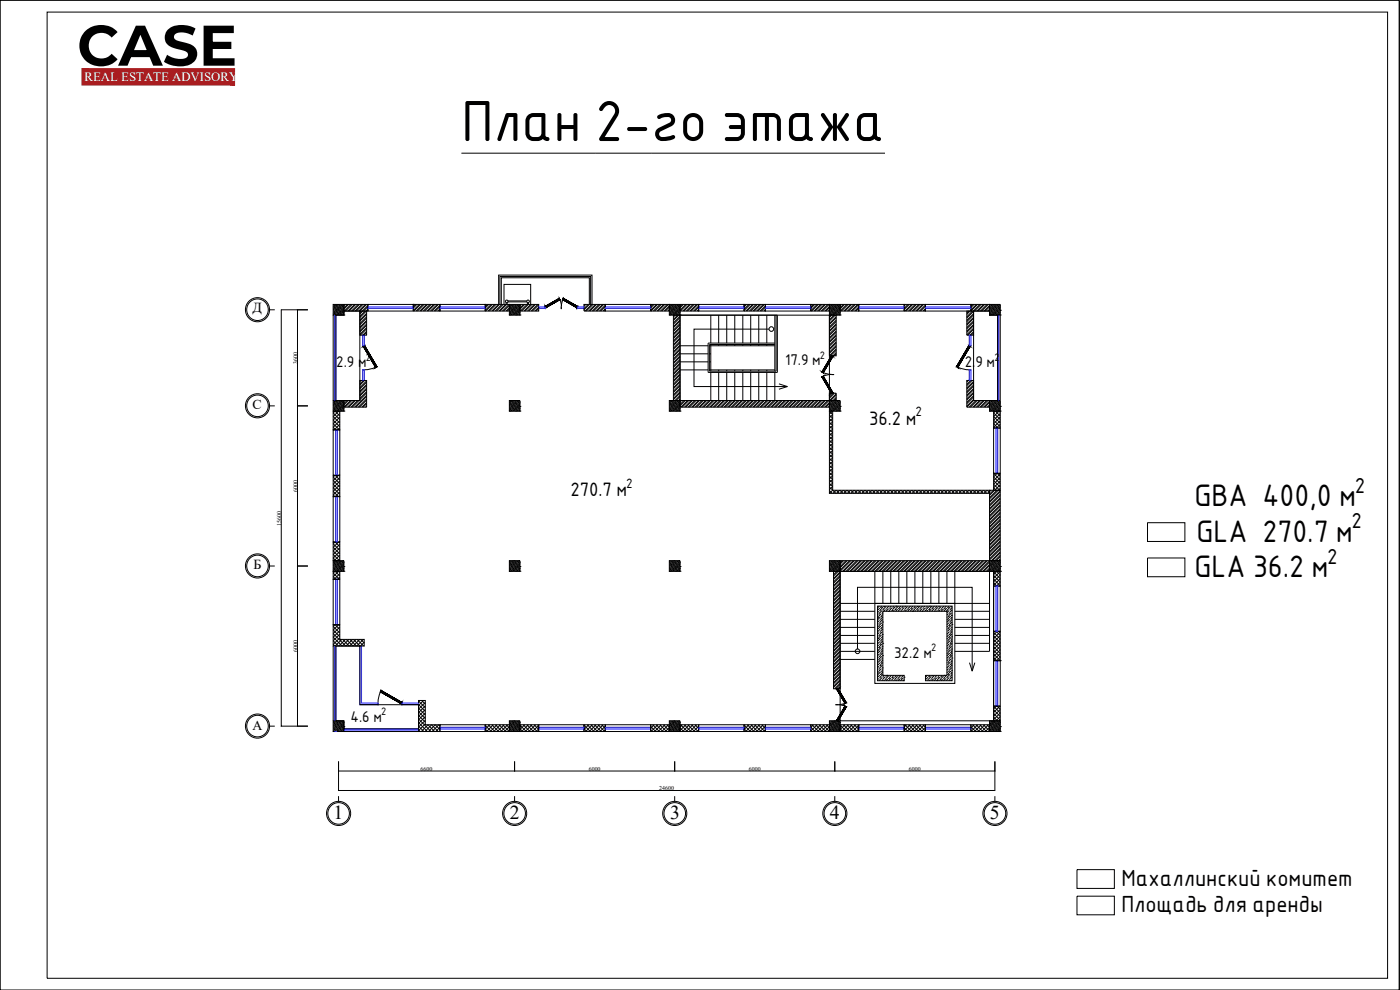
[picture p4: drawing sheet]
<svg xmlns="http://www.w3.org/2000/svg" width="420mm" height="297mm" viewBox="0 0 420 297" stroke-linecap="round" stroke-linejoin="round" font-family="sans-serif">
<defs><g id="words">
<text font-size="17.2" x="23.2" y="19.7">CASE</text>
<text font-size="16.8" x="138.5" y="42.3">План 2-го этажа</text>
<g font-size="9">
<text x="358.5" y="151.8">GBA 400,0 м</text>
<text x="359.1" y="162.5">GLA 270.7 м</text>
<text x="358.5" y="173.2">GLA 36.2 м</text>
</g>
<g font-size="6.7">
<text x="336.5" y="265.9">Махаллинский комитет</text>
<text x="336.5" y="273.8">Площадь для аренды</text>
</g>
<g font-size="6.3">
<text x="406.6" y="147.9">2</text>
<text x="405.6" y="158.5">2</text>
<text x="398.3" y="169.2">2</text>
</g>
<g font-size="5.9">
<text x="100.1" y="245.7">1</text>
<text x="153" y="245.7">2</text>
<text x="201.1" y="245.7">3</text>
<text x="249" y="245.7">4</text>
<text x="297.1" y="245.7">5</text>
</g>
<g font-size="5.6">
<text x="260.9" y="127.4">36.2 м</text>
<text x="171.2" y="148.8">270.7 м</text>
</g>
<g font-size="4.5">
<text x="100.9" y="110.1">2.9 м</text>
<text x="235.6" y="109.6">17.9 м</text>
<text x="289.6" y="110.1">2.9 м</text>
<text x="268.4" y="197.4">32.2 м</text>
<text x="105.2" y="216.5">4.6 м</text>
</g>
<g font-size="4.1">
<text x="75.8" y="93.6">Д</text>
<text x="75.8" y="122.8">С</text>
<text x="76" y="170.8">Б</text>
<text x="75.7" y="218.9">А</text>
</g>
<g font-size="3.9">
<text x="274.7" y="125">2</text>
<text x="188" y="146.3">2</text>
</g>
<text font-size="3.8" fill="#fff" x="25.4" y="24.2">REAL ESTATE ADVISORY</text>
<g font-size="3.1">
<text x="246.1" y="107.6">2</text>
<text x="109.8" y="108.2">2</text>
<text x="298.4" y="108.2">2</text>
<text x="279.5" y="195.4">2</text>
<text x="114.4" y="214.5">2</text>
</g>
<g font-size="1.8">
<text x="89.2" y="109.1" transform="rotate(-90 89.2 109.1)">3600</text>
<text x="89.2" y="147.6" transform="rotate(-90 89.2 147.6)">6000</text>
<text x="84.4" y="157.7" transform="rotate(-90 84.4 157.7)">15600</text>
<text x="89.2" y="195.6" transform="rotate(-90 89.2 195.6)">6000</text>
<text x="126.2" y="231.3">6600</text>
<text x="176.7" y="231.3">6000</text>
<text x="224.7" y="231.3">6000</text>
<text x="272.8" y="231.3">6000</text>
<text x="197.9" y="237.2">24600</text>
</g>
</g></defs>
<path d="M0 .1h419.9v296.9h-419.9zM0 .1v296.9M14.1 3.6h402.3v289.9h-402.3zM419.9 .1v296.9M419.9 297h.1" fill="none" stroke="#000" stroke-width=".3"/>
<!-- layer: 0 -->
<g fill="none" stroke="#000" stroke-width=".3">
<path d="M138.5 46h127.1M80.9 92.9h1.6M84.3 92.9l.2 .1M89.2 92.9l.2 .1M89.3 92.9v125M92.4 92.9h-8v125h8h-3.2M100 91.3h3.2v3.3h-3.2zM100 94.5h.1M100 94.6v25.6M100 92.7h.1M100 94.1h.1M100.1 92.2l-.1 .1"/>
<path d="M100.2 94h.1M100.2 92.1h.1M100.2 93.6l-.2 .2M100.2 91.3l-.2 .3M100.2 91.7l-.2 .3M100.3 93.5h.1M100.3 91.6h.1M100.3 93.1l-.3 .3M100.4 93h.1M100.4 94.4l-.1 .2M100.5 92.6l-.5 .4M100.5 94.3h.1"/>
<path d="M100.5 92.5h.1M100.5 93.9l-.4 .5M100.6 92.1l-.4 .4M100.6 93.8h.1M100.6 91.3l-.2 .3M100.7 92h.1M100.7 93.5l-.5 .4M100.7 91.6l-.4 .5M100.8 93.3h.1M100.8 91.5h.1M100.8 94.6h2.4v-1.3h4.8v26.9h-7.2zM100.8 92.9l-.4 .5"/>
<path d="M100.9 92.9h.1M100.9 94.3l-.2 .3M101 91.3l-.1 .1M101 92.4l-.5 .5M101 94.2h.1M101 92.4h.1M101 93.8l-.4 .5M101.1 92l-.5 .4M101.1 93.7h.1M101.2 91.8h.1M101.2 93.3l-.5 .5M101.2 91.5l-.4 .4"/>
<path d="M101.3 93.2h.1M101.3 91.4h.1M101.3 92.8l-.4 .4M101.4 92.7h.1M101.4 94.2l-.4 .4M101.4 92.3l-.4 .5M101.5 94.1h.1M101.5 92.2h.1M101.5 93.7l-.4 .4M101.6 91.8l-.5 .5M101.6 93.6h.1M101.7 91.7h.1"/>
<path d="M101.7 91.3l-.4 .5M101.7 93.2l-.5 .4M101.8 93.1h.1M101.8 94.5l-.1 .1M101.8 92.7l-.5 .4M101.9 94.4h.1M101.9 92.6h.1M101.9 94l-.5 .5M101.9 92.2l-.4 .5M102 93.9h.1M102 92.1h.1M102 93.5l-.4 .5"/>
<path d="M102.1 91.3l-.3 .3M102.1 91.7l-.5 .4M102.1 93.5h.1M102.2 91.6h.1M102.2 93l-.5 .5M102.2 92.9h.1M102.2 94.4l-.1 .2M102.3 92.5l-.4 .5M102.4 94.3h.1M102.4 92.4h.1M102.4 91.3l-.2 .2M102.4 93.9l-.5 .4"/>
<path d="M102.4 92.1l-.4 .4M102.5 93.8h.1M102.5 92h.1M102.5 93.4l-.4 .4M102.6 91.6l-.5 .4M102.6 93.3h.1M102.7 91.5h.1M102.7 92.9l-.5 .4M102.7 92.8h.1M102.7 94.3l-.3 .3M102.8 91.3l-.1 .1M102.8 92.4l-.4 .5"/>
<path d="M102.8 94.2h.1M102.9 92.3h.1M102.9 93.8l-.5 .4M102.9 91.9l-.4 .5M103 93.7h.1M103 91.8h.1M103 93.2l-.4 .5M103.1 91.4l-.5 .4M103.1 93.2h.1M103.2 92.8l-.5 .4M103.2 93.1h.1M103.2 94.5h.1"/>
<path d="M103.2 91.3h7.2v2h-7.2zM103.2 91.6l-.1 .1M103.2 92l-.2 .2M103.2 92.4l-.4 .3M103.2 93.5l-.1 .1M103.2 93.8l-.3 .3M103.2 94.2l-.4 .4M103.5 91.3l-.3 .4M104.3 91.3l-1.1 1.1M104.6 91.3l-1.4 1.5M105.3 91.3l-2 2M105.7 91.3l-2 2"/>
<path d="M106.4 91.3l-2 2M106.8 91.3l-2 2M107.5 91.3l-2 2M107.9 91.3l-2.1 2M108 93.3h2v7.3h-2zM108.5 93.3l-.5 .5M108.6 91.3l-2 2M108.9 93.3l-.9 .9M108.9 91.3l-2 2M109.6 93.3l-1.6 1.6M109.6 91.3l-1.9 2M109.9 93.3l-1.9 2"/>
<path d="M110 91.3l-2 2M110 94l-2 2M110 95.1l-2 2M110 96.2l-2 2M110 97.2l-2 2.1M110 98.3l-2 2M110 99.4l-1.2 1.2M110 94.3l-2 2.1M110 95.4l-2 2M110 96.5l-2 2M110 97.6l-2 2M110 98.7l-1.9 1.9"/>
<path d="M110 99.8l-.8 .8M110.4 91.3h13.6v2h-13.6zM110.4 91.7l-1.7 1.6M110.4 92.7l-.6 .6M110.4 92l-1.3 1.3M110.4 93.1l-.2 .2M124 91.3h8v2h-8zM124 91.3h.1M124.8 91.3l-.8 .8M125.1 91.3l-1.1 1.1M125.8 91.3l-1.8 1.9M126.2 91.3l-2 2"/>
<path d="M126.9 91.3l-2 2M127.3 91.3l-2 2M128 91.3l-2 2M128.4 91.3l-2.1 2M129.1 91.3l-2.1 2M129.4 91.3l-2 2M130.1 91.3l-2 2M130.5 91.3l-2 2M131.2 91.3l-2 2M131.6 91.3l-2 2M132 91.3h13.6v2h-13.6zM132 91.6l-1.7 1.7"/>
<path d="M132 92.7l-.6 .6M132 92l-1.4 1.3M132 93.1l-.3 .2M145.6 91.3h7.3v2h-7.3zM146.3 91.3l-.7 .7M146.7 91.3l-1.1 1.1M147.4 91.3l-1.8 1.8M147.7 91.3l-1.9 2M148.5 91.3l-2 2M148.8 91.3l-1.9 2M149.6 91.3l-2 2M149.6 91.3v-8.8h28.1v8.8"/>
<path d="M149.9 91.3l-2 2M150 91.3v-8.3h27.2v8.3M150.5 91.3v-8h26.4v8l-1.6 1.6M150.6 91.3l-2 2M151 91.3l-2 2M151.3 91.3v-6h8v6l-2 2M151.7 91.3l-2 2M151.9 90.8v.5M152.1 91.3l-2 2M152.2 90.8v.5M152.4 90.6h5.7M152.4 90.3h5.7"/>
<path d="M152.8 91.3l-2 2M152.9 91.3h3.1v3.3h-3.1zM152.9 94.5h.1M152.9 92.4l-1.1 .9M152.9 92.7l-.7 .6M152.9 92.7h.1M152.9 94.1h.1M153 92.2l-.1 .1M153 94h.1M153 92.1h.1M153 93.6l-.1 .2M153.1 91.7l-.2 .3"/>
<path d="M153.1 93.5h.1M153.1 91.3l-2 2M153.2 91.6h.1M153.2 93.1l-.3 .3M153.2 93h.1M153.2 94.4l-.1 .2M153.3 92.6l-.4 .4M153.3 94.3h.1M153.4 92.5h.1M153.4 93.9l-.4 .5M153.5 91.3l-.3 .3M153.5 92.1l-.5 .4"/>
<path d="M153.5 93.8h.1M153.5 92h.1M153.5 93.5l-.4 .4M153.6 91.6l-.5 .5M153.6 93.3h.1M153.7 91.5h.1M153.7 92.9l-.5 .5M153.8 92.9h.1M153.8 94.3l-.3 .3M153.8 92.4l-.5 .5M153.8 94.2h.1M153.8 91.3v.1"/>
<path d="M153.9 92.4h.1M153.9 93.8l-.4 .5M153.9 92l-.4 .4M154 93.7h.1M154 91.8h.1M154 93.3l-.4 .5M154.1 91.5l-.5 .4M154.1 93.2h.1M154.1 91.4h.1M154.1 92.8l-.4 .4M154.3 92.7h.1M154.3 94.2l-.5 .4"/>
<path d="M154.3 92.3l-.5 .5M154.3 94.1h.1M154.4 92.2h.1M154.4 93.7l-.5 .4M154.4 91.8l-.4 .5M154.5 93.6h.1M154.5 91.7h.1M154.5 93.2l-.4 .4M154.6 91.3l-.5 .5M154.6 93.1h.1M154.6 94.5v.1M154.6 92.7l-.4 .4"/>
<path d="M154.7 94.4h.1M154.7 92.6h.1M154.7 94l-.4 .5M154.8 92.2l-.5 .5M154.8 93.9h.1M154.9 92.1h.1M154.9 93.5l-.5 .5M154.9 91.3l-.3 .3M154.9 91.7l-.4 .4M155 93.5h.1M155 91.6h.1M155 93l-.4 .5"/>
<path d="M155.1 92.9h.1M155.1 94.4l-.2 .2M155.2 92.5l-.5 .5M155.2 94.3h.1M155.2 92.4h.1M155.2 93.9l-.4 .4M155.3 91.3l-.2 .2M155.3 92.1l-.5 .4M155.3 93.8h.1M155.4 92h.1M155.4 93.4l-.5 .4M155.4 91.6l-.4 .4"/>
<path d="M155.4 93.3h.1M155.5 91.5h.1M155.5 92.9l-.4 .4M155.6 92.8h.1M155.6 94.3l-.3 .3M155.6 91.3v.1M155.7 92.4l-.5 .5M155.7 94.2h.1M155.7 92.3h.1M155.7 93.8l-.4 .4M155.8 91.9l-.5 .5M155.8 93.7h.1"/>
<path d="M155.9 91.8h.1M155.9 93.2l-.5 .5M155.9 91.4l-.5 .4M156 93.2h.1M156 92.8l-.5 .4M156 93.1h.1M156 94.5h.1M156 91.3h5.7v2h-5.7zM156 91.6v.1M156 92l-.2 .2M156 92.4l-.3 .3M156 93.5l-.1 .1"/>
<path d="M156 93.8l-.2 .3M156 94.2l-.3 .4M156.4 91.3l-.4 .4M157.1 91.3l-1.1 1.1M157.5 91.3l-1.5 1.5M158.2 91.3l-2 2M158.3 90.8v.5M158.5 91.3l-2 2M158.6 90.8v.5M159.6 91.3l-2 2M160.4 91.3l-2.1 2M160.7 91.3l-2 2"/>
<path d="M161.4 91.3l-2 2M161.7 92.2l-1.2 1.1M161.7 93.3h-.1M161.7 91.5l-1.9 1.8M161.7 92.6l-.8 .7M163.7 91.9v.8M168 89.8l.5 2.1 .5-2.1M168.4 91.9v.8M173.3 91.9v.8M175.3 91.3h6.4v2h-6.4zM175.4 91.3l-.1 .2M175.8 91.3l-.5 .6"/>
<path d="M176.5 91.3l-1.2 1.3M177.6 91.3l-2 2M178 91.3l-2.1 2M178.7 91.3l-2 2M179 91.3l-2 2M179.7 91.3l-1.9 2M180.1 91.3l-2 2M180.8 91.3l-2 2M181.2 91.3l-2 2M181.7 91.3h13.6v2h-13.6zM181.7 91.9l-1.4 1.4M181.7 93l-.3 .3"/>
<path d="M181.7 91.6l-1.8 1.7M181.7 92.7l-.7 .6M195.3 91.3h5.6v2h-5.6zM195.9 91.3l-.6 .7M196.3 91.3l-1 1.1M197 91.3l-1.7 1.8M197.4 91.3l-2 2M198.1 91.3l-2 2M198.5 91.3l-2 2M199.2 91.3l-2 2M199.5 91.3l-2 2M200.2 91.3l-2 2"/>
<path d="M200.6 91.3l-2 2M200.9 91.3h3.2v3.3h-3.2zM200.9 91.8l-1.6 1.5M200.9 92.9l-.5 .4M200.9 92.1l-1.2 1.2M200.9 93.2l-.2 .1M200.9 94.5h.1M201 92.7h.1M201 94.1h-.1M201 92.2l-.1 .1M201 94h.1M201.1 92.1h.1"/>
<path d="M201.1 93.6l-.2 .2M201.1 91.7l-.2 .3M201.2 93.5h.1M201.2 91.3l-.3 .3M201.2 91.6h.1M201.2 93.1l-.3 .3M201.3 93h.1M201.3 94.4l-.1 .2M201.3 92.6l-.4 .4M201.4 94.3h.1M201.4 92.5h.1M201.4 93.9l-.4 .5"/>
<path d="M201.5 92.1l-.5 .4M201.5 93.8h.1M201.5 91.3l-.2 .3M201.6 92h.1M201.6 93.5l-.5 .4M201.6 91.6l-.4 .5M201.7 93.3h.1M201.7 91.5h.1M201.7 92.9l-.4 .5M201.8 92.9h.1M201.8 94.3l-.3 .3M201.8 91.3v.1"/>
<path d="M201.8 92.4l-.4 .5M201.9 94.2h.1M201.9 92.4h.1M201.9 93.8l-.4 .5M202 92l-.5 .4M202 93.7h.1M202.1 91.8h.1M202.1 93.3l-.5 .5M202.1 94.6h2v25.6h-2zM202.1 91.5l-.4 .4M202.1 93.2h.1M202.2 91.4h.1"/>
<path d="M202.2 92.8l-.4 .4M202.3 92.7h.1M202.3 94.2l-.4 .4M202.3 94.6l-.2 .1M202.4 92.3l-.5 .5M202.4 94.1h.1M202.4 92.2h.1M202.4 93.7l-.4 .4M202.5 91.8l-.5 .5M202.5 93.6h.1M202.6 91.7h.1M202.6 91.3l-.5 .5"/>
<path d="M202.6 93.2l-.5 .4M202.6 93.1h.1M202.6 94.5l-.5 .6M202.7 92.7l-.5 .4M202.7 94.4h.1M202.8 92.6h.1M202.8 94l-.4 .5M202.8 92.2l-.4 .5M202.9 93.9h.1M202.9 92.1h.1M202.9 93.5l-.4 .5M202.9 91.3l-.3 .3"/>
<path d="M202.9 91.7l-.4 .4M203 93.5h.1M203.1 91.6h.1M203.1 93l-.5 .5M203.2 92.9h.1M203.2 94.4l-.2 .2M203.2 92.5l-.5 .5M203.2 94.3h.1M203.3 92.4h.1M203.3 91.3l-.1 .2M203.3 93.9l-.5 .4M203.3 92.1l-.4 .4"/>
<path d="M203.4 93.8h.1M203.4 92h.1M203.4 93.4l-.5 .4M203.5 91.6l-.5 .4M203.5 93.3h.1M203.5 91.5h.1M203.5 92.9l-.4 .4M203.6 92.8h.1M203.6 94.3l-1.5 1.5M203.7 91.3l-.1 .1M203.7 92.4l-.5 .5M203.7 94.2h.1"/>
<path d="M203.8 92.3h.1M203.8 93.8l-.5 .4M203.8 91.9l-.4 .5M203.9 93.7h.1M203.9 91.8h.1M203.9 93.2l-.4 .5M204 91.4l-.5 .4M204 93.2h.1M204 92.8l-.4 .4M204.1 93.1h.1M204.1 94.5h.1M204.1 91.3h5.6v2h-5.6z"/>
<path d="M204.1 94.6h44.8v25.6h-44.8zM204.1 91.6l-.1 .1M204.1 93.5l-.1 .1M204.1 93.8l-.3 .3M204.1 94.2l-2 2M204.1 97.4l-2 2M204.1 98.5l-2 2M204.1 94.6h29.2v17.1h-20.8v-8.8h20M204.1 94.9l-2 2M204.1 96l-2 2M204.1 97.1l-2 1.9M204.1 98.2l-2 1.9"/>
<path d="M204.1 99.2l-2 2M204.1 95.3l-2 2M204.1 96.3l-2 2M204.1 99.6l-2 2M204.7 91.3l-.8 .9M205.1 91.3l-1.4 1.4M205.8 91.3l-1.7 1.8M206.2 91.3l-2 2M206.9 91.3l-2 2M207.3 91.3l-2 2M208 91.3l-2 2M208.3 91.3l-2 2"/>
<path d="M209 91.3l-1.9 2M209.4 91.3l-2 2M209.7 91.3h13.6v2h-13.6zM209.7 91.8l-1.5 1.5M209.7 92.9l-.5 .4M209.7 92.1l-1.2 1.2M209.7 93.2l-.1 .1M213.3 94.6v8.3M215.7 94.6v8.3M218.1 94.6v8.3M220.5 94.6v8.3M222.9 94.6v8.3"/>
<path d="M223.3 91.3h6.4v2h-6.4zM223.7 91.3l-.4 .4M224 91.3l-.7 .8M224.7 91.3l-1.4 1.5M225.1 91.3l-1.8 1.9M225.3 94.6v8.3M225.8 91.3l-1.9 2M226.2 91.3l-2 2M226.9 91.3l-2 2M227.3 91.3l-2 2M227.7 94.6v8.3M228 91.3l-2 2"/>
<path d="M228.3 91.3l-1.9 2M229.1 91.3l-2 2M229.4 91.3l-2 2M229.7 91.3h13.6v2h-13.6zM229.7 91.8l-1.6 1.5M229.7 92.9l-.5 .4M229.7 92.1l-1.2 1.2M229.7 93.2l-.1 .1M230.1 94.6v8.3M230.8 98.7h-22.5v17.3h28M232.5 94.6v16.8M232.9 94.6v16.8h-20v-8h19.6"/>
<path d="M243.3 91.3h5.6v2h-5.6zM243.4 91.3l-.1 .2M244.1 91.3l-.8 .9M244.5 91.3l-1.2 1.2M245.2 91.3l-1.9 1.9M245.6 91.3l-2 2M246.3 91.3l-2 2M246.7 91.3l-2.1 2M247.4 91.3l-2 2M247.7 91.3l-2 2M248.5 91.3l-2 2M248.8 91.3l-2 2"/>
<path d="M248.9 91.3h3.2v3.3h-3.2zM248.9 94.5h.1M248.9 94.6h2.1v12.2h-2.1zM249 92.7h.1M249 94.1h-.1M249 92.2l-1.1 1.1M249.1 94h.1M249.1 92.1h.1M249.1 93.6l-.2 .2M249.2 91.3l-.3 .3M249.2 91.7l-1.7 1.6M249.2 93.5h.1"/>
<path d="M249.3 91.6h.1M249.3 93.1l-.4 .3M249.3 93h.1M249.3 94.4l-.4 .5M249.4 92.6l-.8 .7M249.4 94.3h.1M249.5 92.5h.1M249.5 93.9l-.5 .5M249.5 92.1l-.4 .4M249.6 93.8h.1M249.6 91.3l-.3 .3M249.6 92h.1"/>
<path d="M249.6 93.5l-.4 .4M249.6 91.6l-.4 .5M249.7 93.3h.1M249.8 91.5h.1M249.8 92.9l-.5 .5M249.9 92.9h.1M249.9 94.3l-1 .9M249.9 91.3v.1M249.9 92.4l-.5 .5M249.9 94.2h.1M250 92.4h.1M250 93.8l-.5 .5"/>
<path d="M250 92l-.4 .4M250.1 93.7h.1M250.1 91.8h.1M250.1 93.3l-.5 .5M250.1 91.5l-.4 .4M250.2 93.2h.1M250.2 91.4h.1M250.2 92.8l-.4 .4M250.3 92.7h.1M250.3 94.2l-.4 .4M250.3 94.6l-1.4 1.4M250.4 92.3l-.5 .5"/>
<path d="M250.4 94.1h.1M250.5 92.2h.1M250.5 93.7l-.5 .4M250.5 91.8l-.4 .5M250.6 93.6h.1M250.6 91.7h.1M250.6 91.3l-.4 .5M250.6 93.2l-.5 .4M250.7 93.1h.1M250.7 94.5l-1.8 1.8M250.7 92.7l-.4 .4M250.8 94.4h.1"/>
<path d="M250.8 92.6h.1M250.8 94l-.4 .5M250.9 92.2l-.5 .5M250.9 93.9h.1M251 92.1h.1M251 93.5l-.5 .5M251 95l-2.1 2M251 96.1l-2.1 2M251 97.2l-2.1 2M251 98.2l-2.1 2M251 99.3l-2.1 2M251 95.4l-2.1 2"/>
<path d="M251 96.5l-2.1 2M251 97.5l-2.1 2M251 98.6l-2.1 2M251 99.7l-2.1 2M251 91.3l-.3 .3M251 91.7l-.4 .4M251 93.5h.1M251.1 91.6h.1M251.1 93l-.4 .5M251.2 92.9h.1M251.2 94.4l-.2 .2M251.2 92.5l-.4 .5"/>
<path d="M251.3 94.3h.1M251.3 92.4h.1M251.3 91.3l-.1 .2M251.3 93.9l-.4 .4M251.4 92.1l-.5 .4M251.4 93.8h.1M251.5 92h.1M251.5 93.4l-.5 .4M251.5 91.6l-.5 .4M251.5 93.3h.1M251.6 91.5h.1M251.6 92.9l-.5 .4"/>
<path d="M251.7 92.8h.1M251.7 94.3l-.3 .3M251.7 91.3v.1M251.7 92.4l-.4 .5M251.8 94.2h.1M251.8 92.3h.1M251.8 93.8l-.4 .4M251.8 91.9l-.4 .5M251.9 93.7h.1M252 91.8h.1M252 93.2l-.5 .5M252 91.4l-.5 .4"/>
<path d="M252.1 93.2h.1M252.1 92.8l-.5 .4M252.1 93.1h.1M252.1 94.5h.1M252.1 91.3h5.6v2h-5.6zM252.1 92l-.2 .2M252.1 93.5l-.1 .1M252.1 93.8l-.3 .3M252.1 94.2l-.3 .4M252.4 91.3l-.3 .4M253.1 91.3l-1.3 1.4M253.4 91.3l-1.3 1.4"/>
<path d="M254.2 91.3l-2 2M254.6 91.3l-2.1 2M255.3 91.3l-2.1 2M255.6 91.3l-2 2M256.3 91.3l-2 2M256.7 91.3l-2 2M257.4 91.3l-2 2M257.7 91.3h13.7v2h-13.7zM257.7 92.1l-1.2 1.2M257.7 93.2l-.1 .1M257.7 91.4l-1.9 1.9M257.7 92.4l-.9 .9"/>
<path d="M271.4 91.3h6.3v2h-6.3zM271.4 91.3v.1M271.8 91.3l-.4 .5M272.5 91.3l-1.1 1.2M272.9 91.3l-1.5 1.6M273.6 91.3l-2 2M273.9 91.3l-2 2M274.7 91.3l-2 2M275 91.3l-2 2M275.8 91.3l-2 2M276.1 91.3l-2 2M276.8 91.3l-2 2"/>
<path d="M277.2 91.3l-2 2M277.7 91.3h13.7v2h-13.7zM277.7 91.8l-1.4 1.5M277.7 91.5l-1.8 1.8M277.7 92.6l-.7 .7M277.7 92.9l-.4 .4M290.2 93.3h2v7.3h-2zM290.8 93.3l-.6 .7M291.1 93.3l-.9 1M291.4 91.3h5.6v2h-5.6zM291.8 93.3l-1.6 1.8M291.9 91.3l-.5 .6"/>
<path d="M292.2 93.3h4.8v1.3h2.4v25.6h-7.2zM292.2 94.1l-2 2M292.2 95.2l-2 2M292.2 96.3l-2 2M292.2 97.4l-2 1.9M292.2 98.5l-2 1.9M292.2 99.5l-1.1 1.1M292.2 93.4l-2 2M292.2 94.5l-2 2M292.2 95.6l-2 2M292.2 96.6l-2 2M292.2 97.7l-2 2"/>
<path d="M292.2 98.8l-1.8 1.8M292.2 99.9l-.7 .7M292.3 91.3l-.9 1M293 91.3l-1.6 1.7M293.4 91.3l-2 2M294.1 91.3l-2 2M294.4 91.3l-2 2M295.1 91.3l-1.9 2M295.5 91.3l-2 2M296.2 91.3l-1.9 2M296.6 91.3l-2 2M297 91.3h3.2v3.3h-3.2z"/>
<path d="M297 94.5h.1M297 91.7l-1.7 1.6M297 92.8l-.6 .5M297 92.1l-1.3 1.2M297 93.1l-.2 .2M297 92.7h.1M297 94.1h.1M297.1 92.2l-.1 .1M297.1 94h.1M297.2 92.1h.1M297.2 93.6l-.2 .2M297.2 91.3l-.2 .3"/>
<path d="M297.2 91.7l-.2 .3M297.3 93.5h.1M297.3 91.6h.1M297.3 93.1l-.3 .3M297.4 93h.1M297.4 94.4l-.1 .2M297.4 92.6l-.4 .4M297.5 94.3h.1M297.5 92.5h.1M297.5 93.9l-.4 .5M297.6 92.1l-.5 .4M297.6 93.8h.1"/>
<path d="M297.6 91.3l-.2 .3M297.6 92h.1M297.6 93.5l-.4 .4M297.7 91.6l-.4 .5M297.7 93.3h.1M297.8 91.5h.1M297.8 92.9l-.5 .5M297.9 92.9h.1M297.9 94.3l-.3 .3M297.9 91.3v.1M297.9 92.4l-.4 .5M298 94.2h.1"/>
<path d="M298 92.4h.1M298 93.8l-.4 .5M298.1 92l-.5 .4M298.1 93.7h.1M298.2 91.8h.1M298.2 93.3l-.5 .5M298.2 91.5l-.5 .4M298.2 93.2h.1M298.3 91.4h.1M298.3 92.8l-.4 .4M298.4 92.7h.1M298.4 94.2l-.4 .4"/>
<path d="M298.4 92.3l-.4 .5M298.4 94.1h.1M298.5 92.2h.1M298.5 93.7l-.4 .4M298.5 91.8l-.4 .5M298.6 93.6h.1M298.7 91.7h.1M298.7 91.3l-.5 .5M298.7 93.2l-.5 .4M298.7 93.1h.1M298.7 94.5v.1M298.8 92.7l-.5 .4"/>
<path d="M298.8 94.4h.1M298.9 92.6h.1M298.9 94l-.5 .5M298.9 92.2l-.5 .5M299 93.9h.1M299 92.1h.1M299 93.5l-.5 .5M299 91.3l-.3 .3M299 91.7l-.4 .4M299.1 93.5h.1M299.1 91.6h.1M299.1 93l-.4 .5"/>
<path d="M299.2 92.9h.1M299.2 94.4l-.1 .2M299.3 92.5l-.5 .5M299.3 94.3h.1M299.4 92.4h.1M299.4 91.3l-.2 .2M299.4 93.9l-.5 .4M299.4 92.1l-.4 .4M299.5 93.8h.1M299.5 92h.1M299.5 93.4l-.5 .4M299.6 91.6l-.5 .4"/>
<path d="M299.6 93.3h.1M299.6 91.5h.1M299.6 92.9l-.4 .4M299.7 92.8h.1M299.7 94.3l-.3 .3M299.8 91.3l-.1 .1M299.8 92.4l-.5 .5M299.8 94.2h.1M299.8 92.3h.1M299.8 93.8l-.4 .4M299.9 91.9l-.4 .5M299.9 93.7h.1"/>
<path d="M300 91.8h.1M300 93.2l-.4 .5M300.1 91.4l-.5 .4M300.1 93.2h.1M300.1 92.8l-.4 .4M300.2 93.1h.1M300.2 94.5h.1M300.2 91.6l-.1 .1M300.2 92l-.3 .2M300.2 92.4l-.4 .3M300.2 93.5l-.1 .1M300.2 93.8l-.3 .3"/>
<path d="M300.2 94.2l-.4 .4M300.2 94.6v25.6M108 114.2h2v8h-6.8v-2h4.8zM108.3 114.2l-.3 .3M108.6 103.7h.8M109.1 114.2l-1.1 1M109.4 114.2l-1.4 1.4M110 115.7l-2 2.1M110 100.5l-.1 .1M110 114.3l-2 2M110 115.4l-2 2M110 116.4l-2 2.1"/>
<path d="M110 117.5l-2 2M110 118.6l-3.6 3.6M110 119.7l-2.5 2.5M110 114.7l-2 2M110 116.8l-2 2M110 117.9l-2 2M110 119l-3.2 3.2M112.6 110.2l-1.5 .6-2.5 .2M204.1 117.9l-2 2M204.1 119l-1.5 1.5M204.1 119.7l-.5 .5M204.1 118.6l-2 2"/>
<path d="M204.1 103.7h8.4M204.1 111h8.4M204.1 106.2h8.4M204.1 108.6h8.4M204.1 100.3l-2 2M204.1 101.4l-2 2M204.1 102.4l-2 2.1M204.1 103.5l-2 2M204.1 104.6l-2 2M204.1 105.7l-2 2M204.1 106.8l-2 2M204.1 107.9l-2 1.9"/>
<path d="M204.1 108.9l-2 2M204.1 110l-2 2M204.1 111.1l-2 2M204.1 112.2l-2 2M204.1 113.2l-2 2.1M204.1 114.3l-2 2M204.1 115.4l-2 2M204.1 116.5l-2 2M204.1 117.5l-2 2M204.1 100.7l-2 1.9M204.1 101.7l-2 2M204.1 102.8l-2 2"/>
<path d="M204.1 103.9l-2 2M204.1 105l-2 2M204.1 106l-2 2.1M204.1 107.1l-2 2M204.1 108.2l-2 2M204.1 109.3l-2 2M204.1 110.3l-2 2.1M204.1 111.4l-2 2M204.1 112.5l-2 2M204.1 113.6l-2 2M204.1 114.7l-2 2M204.1 115.8l-2 2"/>
<path d="M204.1 116.8l-2 2M212.9 103.7h19.6M212.9 111h19.6M212.9 106.2h.4M212.9 108.6h.4M213.3 103.4v8M213.3 111.7v8.5M215.7 103.4v.3M215.7 111v.4M215.7 111.7v8.5M218.1 103.4v.3M218.1 111v.4"/>
<path d="M218.1 111.7v8.5M220.5 103.4v.3M220.5 111v.4M220.5 111.7v8.5M222.9 111.7v8.5l-2 2M222.9 103.4v.3M222.9 111v.4M225.3 103.4v.3M225.3 111v.4M225.3 111.7v8.5M227.7 103.4v.3M227.7 111v.4"/>
<path d="M227.7 111.7v8.5M230.1 111.7v8.5l-2 2M230.1 103.4v.3M230.1 111v.4M232.5 111.7v8.5M233.8 115.2l2.5 .8M236.3 116l-2.5 .8M247.1 111.8l2.4 .5-2.4 .6M248.9 118h2.1v2.2h-2.1zM249 118h-.1M249.3 118l-.4 .4M249.5 118h.8"/>
<path d="M249.5 112.4h.8M250.1 118l-1.2 1.1M250.4 118l-1.5 1.5M251 102.9l-2.1 2M251 105.8l-1 1M251 106.2l-.7 .6h-.8M251 118.2l-2.1 2M251 119.2l-1 1M251 118.5l-1.7 1.7M251 119.6l-.6 .6M251 100.4l-2.1 2M251 101.5l-2.1 2"/>
<path d="M251 102.6l-2.1 1.9M251 103.7l-2.1 1.9M251 104.7l-2.1 2M251 100.8l-2.1 2M251 101.8l-2.1 2M251 104l-2.1 2M251 105.1l-1.7 1.7M287.6 110.2l1.5 .6 2.4 .2M290.2 114.2h2v6h4.8v2h-6.8zM290.3 114.2h-.1M290.6 114.2l-.4 .4M290.7 103.7h.8"/>
<path d="M291.3 114.2l-1.1 1.1M291.7 114.2l-1.5 1.5M292.2 114.4l-2 2M292.2 115.5l-2 2M292.2 116.6l-2 2M292.2 117.7l-2 2M292.2 118.7l-2 2M292.2 119.8l-2 2M292.2 114.8l-2 2M292.2 115.9l-2 1.9M292.2 117l-2 1.9M292.2 118l-2 2"/>
<path d="M292.2 119.1l-2 2M80.9 121.8h1.6M89.2 121.7l.2 .2M89.2 121.8h3.2M100 120.2h3.2v3.2h-3.2zM100 123.3h.1M100 129h2v13.6h-2zM100 123.4h2v5.6h-2zM100 127.1l1.9 1.9M100 125l2 1.9M100 121.4h.1M100 122.9v.1"/>
<path d="M100.1 121.1h-.1M100.2 122.8h.1M100.2 121h.1M100.2 122.4l-.2 .2M100.2 120.2l-.2 .2M100.2 120.6l-.2 .2M100.3 122.3h.1M100.3 120.5h.1M100.3 121.9l-.3 .3M100.4 121.8h.1M100.4 123.3l-.1 .1M100.5 121.4l-.5 .5"/>
<path d="M100.5 123.2h.1M100.5 121.3h.1M100.5 122.8l-.4 .4M100.5 123.4l-.5 .5 2 2M100.6 120.9l-.4 .5M100.6 123.4l1.4 1.4M100.6 122.7h.1M100.6 120.2l-.2 .2M100.7 120.8h.1M100.7 122.3l-.5 .4M100.7 120.4l-.4 .5M100.8 122.2h.1"/>
<path d="M100.8 120.3h.1M100.8 121.8l-.4 .4M100.9 121.7h.1M100.9 123.1l-.2 .3M101 120.2l-.1 .1M101 121.3l-.5 .4M101 123h.1M101 121.2h.1M101 122.6l-.4 .5M101.1 120.8l-.5 .4M101.1 122.5h.1M101.2 120.7h.1"/>
<path d="M101.2 122.1l-.5 .5M101.2 120.3l-.4 .4M101.3 122h.1M101.3 120.2h.1M101.3 121.7l-.4 .4M101.4 121.6h.1M101.4 123l-.4 .4M101.4 121.1l-.4 .5M101.5 122.9h.1M101.5 121.1h.1M101.5 122.5l-.4 .4M101.6 120.6l-.5 .5"/>
<path d="M101.6 123.4l-1.6 1.6M101.6 122.4h.1M101.6 123.4l.4 .3M101.7 120.6h.1M101.7 120.2l-.4 .4M101.7 122l-.5 .5M101.8 121.9h.1M101.8 123.3l-.1 .1M101.8 121.5l-.5 .4M101.9 123.3h.1M101.9 121.4h.1M101.9 122.8l-.5 .5"/>
<path d="M101.9 121l-.4 .4M102 122.8h.1M102 124.1l-2 2 2 1.9M102 125.1l-2 2.1M102 126.2l-2 2 .8 .8M102 127.3l-1.7 1.7M102 128.4l-.6 .6M102 120.9h.1M102 122.4l-.4 .4M102.1 120.2l-.3 .3M102.1 120.5l-.5 .5M102.1 122.3h.1"/>
<path d="M102.2 120.4h.1M102.2 121.9l-.5 .4M102.2 121.8h.1M102.2 123.2l-.1 .2M102.3 121.4l-.4 .4M102.4 123.1h.1M102.4 121.3h.1M102.4 120.2l-.2 .1M102.4 122.7l-.5 .5M102.4 120.9l-.4 .4M102.5 122.6h.1M102.5 120.8h.1"/>
<path d="M102.5 122.2l-.4 .5M102.6 120.4l-.5 .4M102.6 122.1h.1M102.7 120.3h.1M102.7 121.7l-.5 .5M102.7 121.7h.1M102.7 123.1l-.3 .3M102.8 120.2h-.1M102.8 121.2l-.4 .5M102.8 123h.1M102.9 121.1h.1M102.9 122.6l-.5 .4"/>
<path d="M102.9 120.7l-.4 .5M103 122.5h.1M103 120.6h.1M103 122.1l-.4 .4M103.1 120.3l-.5 .4M103.1 122h.1M103.2 121.6l-.5 .4M103.2 121.9h.1M103.2 123.3h.1M103.2 120.5l-.1 .1M103.2 120.8l-.2 .3M103.2 121.2l-.4 .4"/>
<path d="M103.2 122.2l-.1 .2M103.2 122.6l-.3 .3M103.2 123l-.4 .4M103.4 120.2l-.2 .2M104.1 120.2l-.9 .9M104.5 120.2l-1.3 1.3M105.2 120.2l-2 2M105.6 120.2l-2 2M106.3 120.2l-2 2M106.6 120.2l-2 2M107.4 120.2l-2 2M107.7 120.2l-2 2"/>
<path d="M110 120.8l-1.4 1.4M110 121.9l-.3 .3M110 120l-2.1 2.2M110 121.1l-1 1.1M152.9 120.2h3.1v3.2h-3.1zM152.9 123.3h.1M152.9 121.4h.1M152.9 122.9v.1M153 121.1h-.1M153 122.8h.1M153 121h.1M153 122.4l-.1 .2"/>
<path d="M153.1 120.6l-.2 .2M153.1 122.3h.1M153.1 120.2l-.2 .2M153.2 120.5h.1M153.2 121.9l-.3 .3M153.2 121.8h.1M153.2 123.3l-.1 .1M153.3 121.4l-.4 .5M153.3 123.2h.1M153.4 121.3h.1M153.4 122.8l-.4 .4M153.5 120.9l-.5 .5"/>
<path d="M153.5 120.2l-.3 .2M153.5 122.7h.1M153.5 120.8h.1M153.5 122.3l-.4 .4M153.6 120.4l-.5 .5M153.6 122.2h.1M153.7 120.3h.1M153.7 121.8l-.5 .4M153.8 121.7h.1M153.8 123.1l-.3 .3M153.8 121.3l-.5 .4M153.8 123h.1"/>
<path d="M153.8 120.2v.1M153.9 121.2h.1M153.9 122.6l-.4 .5M153.9 120.8l-.4 .4M154 122.5h.1M154 120.7h.1M154 122.1l-.4 .5M154.1 120.3l-.5 .4M154.1 122h.1M154.1 120.2h.1M154.1 121.7l-.4 .4M154.3 121.6h.1"/>
<path d="M154.3 123l-.5 .4M154.3 121.1l-.5 .5M154.3 122.9h.1M154.4 121.1h.1M154.4 122.5l-.5 .4M154.4 120.6l-.4 .5M154.5 122.4h.1M154.5 120.6h.1M154.5 122l-.4 .5M154.6 120.2l-.5 .4M154.6 121.9h.1M154.6 123.3v.1"/>
<path d="M154.6 121.5l-.4 .4M154.7 123.3h.1M154.7 121.4h.1M154.7 122.8l-.4 .5M154.8 121l-.5 .4M154.8 122.8h.1M154.9 120.9h.1M154.9 122.4l-.5 .4M154.9 120.2l-.3 .3M154.9 120.5l-.4 .5M155 122.3h.1M155 120.4h.1"/>
<path d="M155 121.9l-.4 .4M155.1 121.8h.1M155.1 123.2l-.2 .2M155.2 121.4l-.5 .4M155.2 123.1h.1M155.2 121.3h.1M155.2 122.7l-.4 .5M155.3 120.9l-.5 .4M155.3 120.2l-.2 .1M155.3 122.6h.1M155.4 120.8h.1M155.4 122.2l-.5 .5"/>
<path d="M155.4 120.4l-.4 .4M155.4 122.1h.1M155.5 120.3h.1M155.5 121.7l-.4 .5M155.6 121.7h.1M155.6 123.1l-.3 .3M155.6 120.2h.1M155.7 121.2l-.5 .5M155.7 123h.1M155.7 121.1h.1M155.7 122.6l-.4 .4M155.8 120.7l-.5 .5"/>
<path d="M155.8 122.5h.1M155.9 120.6h.1M155.9 122.1l-.5 .4M155.9 120.3l-.5 .4M156 122h.1M156 121.6l-.5 .4M156 121.9h.1M156 123.3h.1M156 120.5v.1M156 120.8l-.2 .3M156 121.2l-.3 .4M156 122.2l-.1 .2"/>
<path d="M156 122.6l-.2 .3M156 123l-.3 .4M200.9 120.2h3.2v3.2h-3.2zM200.9 123.3h.1M201 121.4h.1M201 122.9l-.1 .1M201 121.1h-.1M201 122.8h.1M201.1 121h.1M201.1 122.4l-.2 .2M201.1 120.6l-.2 .2M201.2 122.3h.1"/>
<path d="M201.2 120.2l-.3 .2M201.2 120.5h.1M201.2 121.9l-.3 .3M201.3 121.8h.1M201.3 123.3l-.1 .1M201.3 121.4l-.4 .5M201.4 123.2h.1M201.4 121.3h.1M201.4 122.8l-.4 .4M201.5 120.9l-.5 .5M201.5 122.7h.1M201.5 120.2l-.2 .2"/>
<path d="M201.6 120.8h.1M201.6 122.3l-.5 .4M201.6 120.4l-.4 .5M201.7 122.2h.1M201.7 120.3h.1M201.7 121.8l-.4 .4M201.8 121.7h.1M201.8 123.1l-.3 .3M201.8 121.3l-.4 .4M201.8 120.2v.1M201.9 123h.1M201.9 121.2h.1"/>
<path d="M201.9 122.6l-.4 .5M202 120.8l-.5 .4M202 122.5h.1M202.1 120.7h.1M202.1 122.1l-.5 .5M202.1 120.3l-.4 .4M202.1 122h.1M202.2 120.2h.1M202.2 121.7l-.4 .4M202.3 121.6h.1M202.3 123l-.4 .4M202.4 121.1l-.5 .5"/>
<path d="M202.4 122.9h.1M202.4 121.1h.1M202.4 122.5l-.4 .4M202.5 120.6l-.5 .5M202.5 122.4h.1M202.6 120.6h.1M202.6 122l-.5 .5M202.6 121.9h.1M202.6 123.3v.1M202.7 121.5l-.5 .4M202.7 123.3h.1M202.8 121.4h.1"/>
<path d="M202.8 122.8l-.4 .5M202.8 121l-.4 .4M202.9 122.8h.1M202.9 120.9h.1M202.9 122.4l-.4 .4M202.9 120.5l-.4 .5M203 122.3h.1M203.1 120.4h.1M203.1 121.9l-.5 .4M203.2 121.8h.1M203.2 123.2l-.2 .2M203.2 121.4l-.5 .4"/>
<path d="M203.2 123.1h.1M203.3 121.3h.1M203.3 122.7l-.5 .5M203.3 120.2l-.1 .1M203.3 120.9l-.4 .4M203.4 122.6h.1M203.4 120.8h.1M203.4 122.2l-.5 .5M203.5 120.4l-.5 .4M203.5 122.1h.1M203.5 120.3h.1M203.5 121.7l-.4 .5"/>
<path d="M203.6 121.7h.1M203.6 123.1l-.3 .3M203.7 121.2l-.5 .5M203.7 123h.1M203.8 121.1h.1M203.8 122.6l-.5 .4M203.8 120.7l-.4 .5M203.9 122.5h.1M203.9 120.6h.1M203.9 122.1l-.4 .4M204 120.3l-.5 .4M204 122h.1"/>
<path d="M204 121.6l-.4 .4M204.1 121.9h.1M204.1 123.3h.1M204.1 120.2h44.8v2h-44.8zM204.1 120.5l-.1 .1M204.1 121.2l-.4 .4M204.1 122.6l-.3 .3M204.1 120.8l-.2 .3M204.1 122.2l-.1 .2M204.1 123l-.4 .4M204.1 120.1l-.1 .1M204.2 120.2l-.1 .1"/>
<path d="M204.6 120.2l-.5 .4M205.3 120.2l-1.2 1.2M205.7 120.2l-1.6 1.5M206.4 120.2l-2.1 2M206.7 120.2l-2 2M207.4 120.2l-2 2M207.8 120.2l-2 2M208.5 120.2l-2 2M208.9 120.2l-2 2M209.6 120.2l-2 2M209.9 120.2l-2 2M210.7 120.2l-2 2"/>
<path d="M211 120.2l-2 2M211.8 120.2l-2 2M212.1 120.2l-2 2M212.8 120.2l-2 2M213.2 120.2l-2 2M213.9 120.2l-2 2M214.2 120.2l-1.9 2M215 120.2l-2 2M215.3 120.2l-1.9 2M216.1 120.2l-2 2M216.4 120.2l-2 2M217.1 120.2l-2 2"/>
<path d="M217.5 120.2l-2 2M218.2 120.2l-2 2M218.6 120.2l-2 2M219.3 120.2l-2 2M219.7 120.2l-2 2M220.4 120.2l-2 2M220.7 120.2l-2 2M221.4 120.2l-1.9 2M221.8 120.2l-2 2M222.5 120.2l-2 2M223.6 120.2l-2 2M224 120.2l-2 2"/>
<path d="M224.7 120.2l-2 2M225 120.2l-1.9 2M225.8 120.2l-2 2M226.1 120.2l-2 2M226.9 120.2l-2.1 2M227.2 120.2l-2 2M227.9 120.2l-2 2M228.3 120.2l-2 2M229 120.2l-2 2M229.4 120.2l-2 2M230.5 120.2l-2.1 2M231.2 120.2l-2 2"/>
<path d="M231.5 120.2l-2 2M232.2 120.2l-1.9 2M232.6 120.2l-2 2M233.3 120.2l-2 2M233.7 120.2l-2 2M234.4 120.2l-2 2M234.7 120.2l-2 2M235.5 120.2l-2 2M235.8 120.2l-2 2M236.6 120.2l-2 2M236.9 120.2l-2 2M237.6 120.2l-2 2"/>
<path d="M238 120.2l-2 2M238.7 120.2l-2 2M239.1 120.2l-2 2M239.8 120.2l-2 2M240.2 120.2l-2 2M240.9 120.2l-2 2M241.2 120.2l-2 2M241.9 120.2l-2 2M242.3 120.2l-2 2M243 120.2l-2 2M243.4 120.2l-2 2M244.1 120.2l-2 2"/>
<path d="M244.5 120.2l-2 2M245.2 120.2l-2 2M245.5 120.2l-2 2M246.3 120.2l-2 2M246.6 120.2l-2 2M247.4 120.2l-2.1 2M247.7 120.2l-2 2M248.4 120.2l-2 2M248.8 120.2l-2 2M248.9 120.2h3.2v3.2h-3.2zM248.9 123.3h.1M248.9 139.6l1 1-1 .9"/>
<path d="M248.9 121.1l-1 1.1M248.9 123.5l1 .9-1 1M248.9 125.6l1 1-1 .9M248.9 127.8l1 .9-1 1M248.9 128.8l1 1-1 1M248.9 129.9l1 1-1 .9M248.9 131l1 .9-1 1M248.9 132.1l1 .9-1 1M248.9 134.2l1 1-1 .9M248.9 136.4l1 1-1 .9M248.9 137.5l1 .9-1 1M248.9 138.5l1 1-1 .9"/>
<path d="M248.9 135.3l1 1M248.9 133.2l1 .9M248.9 126.7l1 1M248.9 124.5l1 1M249 121.4h.1M249 122.9l-.1 .1M249 121.1h-.1M249.1 122.8h.1M249.1 121h.1M249.1 122.4l-.2 .2M249.2 120.2l-.3 .2M249.2 120.6l-1.7 1.6"/>
<path d="M249.2 122.3h.1M249.3 120.5h.1M249.3 121.9l-.4 .3M249.3 121.8h.1M249.3 123.3l-.1 .1M249.4 121.4l-.8 .8M249.4 123.2h.1M249.5 121.3h.1M249.5 122.8l-.5 .4M249.5 120.9l-.4 .5M249.6 122.7h.1M249.6 120.2l-.3 .2"/>
<path d="M249.6 120.8h.1M249.6 122.3l-.4 .4M249.6 120.4l-.4 .5M249.7 122.2h.1M249.8 120.3h.1M249.8 121.8l-.5 .4M249.9 121.7h.1M249.9 123.1l-.3 .3M249.9 123.4l-1 .9M249.9 121.3l-.5 .4M249.9 120.2v.1M249.9 125.5l-1 .9"/>
<path d="M249.9 127.6l-1 1M249.9 134.1l-1 1M249.9 136.3l-1 .9M249.9 123h.1M250 121.2h.1M250 122.6l-.5 .5M250 120.8l-.4 .4M250.1 122.5h.1M250.1 120.7h.1M250.1 122.1l-.5 .5M250.1 120.3l-.4 .4M250.2 122h.1"/>
<path d="M250.2 120.2h.1M250.2 121.7l-.4 .4M250.3 121.6h.1M250.3 123l-.4 .4M250.4 121.1l-.5 .5M250.4 122.9h.1M250.5 121.1h.1M250.5 122.5l-.5 .4M250.5 120.6l-.4 .5M250.6 122.4h.1M250.6 120.6h.1M250.6 122l-.5 .5"/>
<path d="M250.6 120.2l-.4 .4M250.7 121.9h.1M250.7 123.3v.1M250.7 121.5l-.4 .4M250.8 123.3h.1M250.8 121.4h.1M250.8 122.8l-.4 .5M250.9 121l-.5 .4M250.9 122.8h.1M251 120.9h.1M251 122.4l-.5 .4M251 120.2l-.3 .3"/>
<path d="M251 120.5l-.4 .5M251 122.3h.1M251.1 120.4h.1M251.1 121.9l-.4 .4M251.2 121.8h.1M251.2 123.2l-.2 .2M251.2 121.4l-.4 .4M251.3 123.1h.1M251.3 121.3h.1M251.3 122.7l-.4 .5M251.3 120.2l-.1 .1M251.4 120.9l-.5 .4"/>
<path d="M251.4 122.6h.1M251.5 120.8h.1M251.5 122.2l-.5 .5M251.5 120.4l-.5 .4M251.5 122.1h.1M251.6 120.3h.1M251.6 121.7l-.5 .5M251.7 121.7h.1M251.7 123.1l-.3 .3M251.7 120.2h.1M251.7 121.2l-.4 .5M251.8 123h.1"/>
<path d="M251.8 121.1h.1M251.8 122.6l-.4 .4M251.8 120.7l-.4 .5M251.9 122.5h.1M252 120.6h.1M252 122.1l-.5 .4M252 120.3l-.5 .4M252.1 122h.1M252.1 121.6l-.5 .4M252.1 121.9h.1M252.1 123.3h.1M252.1 120.5v.1"/>
<path d="M252.1 120.8l-.2 .3M252.1 121.2l-.3 .4M252.1 122.2l-.1 .2M252.1 122.6l-.3 .3M252.1 123l-.3 .4M292.2 120.2l-2 2M292.9 120.2l-2 2M293.2 120.2l-1.9 2M294 120.2l-2 2M294.3 120.2l-2 2M295.1 120.2l-2.1 2M295.4 120.2l-2 2"/>
<path d="M296.1 120.2l-2 2M296.5 120.2l-2 2M297 123.3h.1M297 120.2h3.2v3.2h-3.2zM297 121.5l-.7 .7M297 121.4h.1M297 122.9v.1M297.1 121.1h-.1M297.1 122.8h.1M297.2 121h.1M297.2 122.4l-.2 .2M297.2 120.6l-1.6 1.6"/>
<path d="M297.2 120.2l-2 2M297.3 122.3h.1M297.3 120.5h.1M297.3 121.9l-.3 .3M297.4 121.8h.1M297.4 123.3l-.1 .1M297.4 121.4l-.8 .8M297.5 123.2h.1M297.5 121.3h.1M297.5 122.8l-.4 .4M297.6 120.9l-.5 .5M297.6 122.7h.1"/>
<path d="M297.6 120.2l-.2 .2M297.6 120.8h.1M297.6 122.3l-.4 .4M297.7 120.4l-.4 .5M297.7 122.2h.1M297.8 120.3h.1M297.8 121.8l-.5 .4M297.9 121.7h.1M297.9 123.1l-.3 .3M297.9 121.3l-.4 .4M297.9 120.2v.1M298 123h.1"/>
<path d="M298 121.2h.1M298 122.6l-.4 .5M298.1 120.8l-.5 .4M298.1 122.5h.1M298.2 120.7h.1M298.2 122.1l-.5 .5M298.2 128.4h2v13.6h-2zM298.2 123.4h2v5h-2zM298.2 120.3l-.5 .4M298.2 127.1l1.3 1.3M298.2 125l2 1.9M298.2 122h.1"/>
<path d="M298.3 120.2h.1M298.3 121.7l-.4 .4M298.4 121.6h.1M298.4 123l-.4 .4M298.4 121.1l-.4 .5M298.4 122.9h.1M298.5 121.1h.1M298.5 122.5l-.4 .4M298.5 120.6l-.4 .5M298.6 122.4h.1M298.7 120.6h.1M298.7 122l-.5 .5"/>
<path d="M298.7 120.2l-.5 .4M298.7 121.9h.1M298.7 123.3l-.5 .6 2 2M298.7 123.4l1.5 1.4M298.8 121.5l-.5 .4M298.8 123.3h.1M298.9 121.4h.1M298.9 122.8l-.5 .5M298.9 121l-.5 .4M299 122.8h.1M299 120.9h.1M299 122.4l-.5 .4"/>
<path d="M299 120.2l-.3 .3M299 120.5l-.4 .5M299.1 122.3h.1M299.1 120.4h.1M299.1 121.9l-.4 .4M299.2 121.8h.1M299.2 123.2l-.1 .2M299.3 121.4l-.5 .4M299.3 123.1h.1M299.4 121.3h.1M299.4 122.7l-.5 .5M299.4 120.2l-.2 .1"/>
<path d="M299.4 120.9l-.4 .4M299.5 122.6h.1M299.5 120.8h.1M299.5 122.2l-.5 .5M299.6 120.4l-.5 .4M299.6 122.1h.1M299.6 120.3h.1M299.6 121.7l-.4 .5M299.7 121.7h.1M299.7 123.1l-.3 .3M299.8 120.2h-.1M299.8 121.2l-.5 .5"/>
<path d="M299.8 123h.1M299.8 121.1h.1M299.8 122.6l-.4 .4M299.9 120.7l-.4 .5M299.9 122.5h.1M300 120.6h.1M300 122.1l-.4 .4M300.1 120.3l-.5 .4M300.1 122h.1M300.1 121.6l-.4 .4M300.2 121.9h.1M300.2 123.3h.1"/>
<path d="M300.2 120.8l-.3 .3M300.2 120.5l-.1 .1M300.2 121.2l-.4 .4M300.2 122.2l-.1 .2M300.2 122.6l-.3 .3M300.2 123l-.4 .4M300.2 123.7l-.4-.3-1.6 1.6M300.2 125.1l-2 2.1M300.2 127.3l-1.2 1.1M300.2 124.1l-2 2 2 1.9M300.2 126.2l-2 2 .2 .2M300.2 128.4h-.1"/>
<path d="M100 149h2v13.6h-2zM100 142.6h2v6.4h-2zM100 148.5l.5 .5M100 146.3l2 2M100.5 142.6l-.5 .5 2 2M100.6 142.6l1.4 1.4M101.6 142.6l-1.6 1.6 2 2M101.6 142.6l.4 .3M102 143.3l-2 2 2 2M102 147.6l-1.4 1.4M102 144.3l-2 2.1M102 145.4l-2 2 1.6 1.6"/>
<path d="M102 146.5l-2 2M102 148.7l-.3 .3M248.9 140.7l1 .9-1 1M248.9 142.9l1 .9-1 1M248.9 144l1 .9-1 1M248.9 147.2l.9 .8M248.9 146.1l2 1.9M248.9 145l1 1M248.9 141.8l1 1M249.9 142.7l-1 1M249.9 146l-1 .9M249.9 147.1l-1 .9"/>
<path d="M250 148l1-.9 .9 .9M251 148l1-.9 1 .9M252.1 148l1-.9 1 .9M253.2 148l1-.9 1 .9M255.3 147.1l-1 .9M255.3 147.1l.9 .9M256.3 147.1l-.9 .9M256.4 147.1l.9 .9M257.4 147.1l-.9 .9M257.5 147.1l.9 .9M258.5 147.1l-1 .9M258.5 147.1l1 .9"/>
<path d="M258.6 148l1-.9 1 .9M260.6 147.1l-.9 .9M260.7 147.1l1 .9M261.7 147.1l-.9 .9M261.7 147.1l1 .9M261.8 148l1-.9 1 .9M262.9 148l1-.9 1 .9M264 148l1-.9 1 .9M265.1 148l.9-.9 1 .9M267.1 147.1l-1 .9M267.2 147.1l.9 .9M268.2 147.1l-.9 .9"/>
<path d="M268.2 147.1l1 .9M269.3 147.1l-1 .9M269.3 147.1l1 .9M270.3 147.1l-.9 .9M270.4 147.1l1 .9M270.5 148l.9-.9 1 .9M272.5 147.1l-.9 .9M272.5 147.1l1 .9M272.6 148l1-.9 1 .9M273.7 148l1-.9 1 .9M275.8 147.1l-1 .9M275.8 147.1l.9 .9"/>
<path d="M275.8 148l1-.9 1 .9M277.9 147.1l-1 .9M278 147.1l.9 .9M279 147.1l-1 .9M279 147.1l1 .9M280.1 147.1l-1 .9M280.1 147.1l1 .9M281.1 147.1l-.9 .9M281.2 147.1l1 .9M281.3 148l.9-.9 1 .9M282.3 148l1-.9 1 .9M283.4 148l1-.9 1 .9"/>
<path d="M284.5 148l1-.9 1 .9M285.6 148l.9-.9 1 .9M287.6 147.1l-1 .9M287.7 147.1l.9 .9M288.7 147.1l-1 .9M288.7 147.1l1 .9M289.8 147.1l-1 .9M289.8 147.1l1 .9M290.8 147.1l-.9 .9M290.9 147.1l.9 .9M291.9 147.1l-.9 .9M292 147.1l.9 .9"/>
<path d="M293 147.1l-.9 .9M293 147.1l1 .9M293.1 148l1-.9 1 .9M294.2 148l.9-.9 1.1 .9M296.2 147.1l-.9 .9M296.3 147.1l.7 .7M297 147.1h3.2v21.1h-3.2zM297 147.4l-.6 .6M297.1 147.1l-.1 .1M297.4 147.1l-.4 .4M298.2 147.1l-1.2 1.1M298.2 142h2v5.1h-2z"/>
<path d="M298.2 142v.1M298.2 146.3l.7 .8M298.2 142l2 2M299.2 147.1l-2.2 2.2M299.6 147.1l-2.6 2.6M300.2 142.9l-.9-.9-1.1 1.1 2 2M300.2 142.2l-2 2 2 2M300.2 143.3l-2 2 1.8 1.8M300.2 144.3l-2 2.1M300.2 145.4l-3.2 3.2M300.2 146.5l-.6 .6M300.2 147.2l-3.2 3.2"/>
<path d="M300.2 148.3l-3.2 3.2M300.2 149.4l-3.2 3.2M300.2 150.4l-3.2 3.3M300.2 151.5l-3.2 3.2M300.2 152.6l-3.2 3.2M300.2 153.7l-3.2 3.2M300.2 154.8l-3.2 3.2M300.2 155.8l-3.2 3.2M300.2 156.9l-3.2 3.2M300.2 158l-3.2 3.2M300.2 159.1l-3.2 3.2M300.2 147.6l-3.2 3.2"/>
<path d="M300.2 148.7l-3.2 3.1M300.2 149.7l-3.2 3.2M300.2 150.8l-3.2 3.2M300.2 151.9l-3.2 3.2M300.2 153l-3.2 3.2M300.2 154l-3.2 3.3M300.2 155.1l-3.2 3.2M300.2 156.2l-3.2 3.2M300.2 157.3l-3.2 3.2M300.2 158.4l-3.2 3.2M300.2 159.4l-3.2 3.2M344.4 156.8h11.2v5.7h-11.2z"/>
<path d="M80.9 169.8h1.6M89.2 169.7l.2 .2M89.2 169.8h3.2M100 168.2h3.2v3.2h-3.2zM100 171.4h.1M100 162.6h2v5.6h-2zM100 173.8h2v13.6h-2zM100 171.4h2v2.4h-2zM100 167.4l.8 .8M100 166.4l1.9 1.8M100 164.2l2 2M100 169.5h.1"/>
<path d="M100 170.9v.1M100.1 169.1l-.1 .1M100.2 170.8h.1M100.2 169h.1M100.2 170.5l-.2 .1M100.2 168.2l-.2 .3M100.2 168.6l-.2 .3M100.3 170.4h.1M100.3 168.5h.1M100.3 170l-.3 .3M100.4 169.9h.1M100.4 171.3l-.1 .1"/>
<path d="M100.5 169.4l-.5 .5M100.5 171.2h.1M100.5 169.4h.1M100.5 170.8l-.4 .5M100.5 162.6l-.5 .5 2 2M100.5 171.4l-.5 .5 1.9 1.9M100.6 169l-.4 .4M100.6 162.6l1.4 1.4M100.6 171.4l1.4 1.4M100.6 170.7h.1M100.6 168.2l-.2 .2M100.7 168.9h.1"/>
<path d="M100.7 170.3l-.5 .5M100.7 168.5l-.4 .4M100.8 170.2h.1M100.8 168.4h.1M100.8 169.8l-.4 .5M100.9 169.7h.1M100.9 171.2l-.2 .2M101 168.2l-.1 .1M101 169.3l-.5 .5M101 171.1h.1M101 169.2h.1M101 170.7l-.4 .4"/>
<path d="M101.1 168.8l-.5 .5M101.1 170.6h.1M101.2 168.7h.1M101.2 170.2l-.5 .4M101.2 168.3l-.4 .5M101.3 170.1h.1M101.3 168.3h.1M101.3 169.7l-.4 .4M101.4 169.6h.1M101.4 171l-.4 .4M101.4 169.2l-.4 .5M101.5 170.9h.1"/>
<path d="M101.5 169.1h.1M101.5 170.5l-.4 .5M101.6 168.7l-.5 .4M101.6 162.6l-1.6 1.6M101.6 171.4l-1.6 1.6 .8 .8M101.6 170.5h.1M101.6 162.6l.4 .4M101.6 171.4l.4 .4M101.7 168.6h.1M101.7 168.2l-.4 .4M101.7 170l-.5 .5M101.8 170h.1"/>
<path d="M101.8 171.4h-.1M101.8 169.5l-.5 .5M101.9 171.3h.1M101.9 169.4h.1M101.9 170.9l-.5 .5M101.9 169.1l-.4 .4M102 170.8h.1M102 163.3l-2 2 2 2M102 164.4l-2 2M102 165.5l-2 2M102 166.5l-1.7 1.7M102 167.6l-.6 .6"/>
<path d="M102 172.1l-1.7 1.7M102 173.2l-.7 .6M102 169h.1M102 170.4l-.4 .4M102.1 168.2l-.3 .3M102.1 168.6l-.5 .4M102.1 170.3h.1M102.2 168.5h.1M102.2 169.9l-.5 .5M102.2 169.8h.1M102.2 171.3l-.1 .1M102.3 169.4l-.4 .5"/>
<path d="M102.4 171.2h.1M102.4 169.3h.1M102.4 168.2l-.2 .2M102.4 170.8l-.5 .4M102.4 168.9l-.4 .5M102.5 170.7h.1M102.5 168.8h.1M102.5 170.3l-.4 .4M102.6 168.4l-.5 .5M102.6 170.2h.1M102.7 168.3h.1M102.7 169.8l-.5 .4"/>
<path d="M102.7 169.7h.1M102.7 171.1l-.3 .3M102.8 168.2l-.1 .1M102.8 169.3l-.4 .4M102.8 171h.1M102.9 169.2h.1M102.9 170.6l-.5 .5M102.9 168.8l-.4 .4M103 170.5h.1M103 168.7h.1M103 170.1l-.4 .5M103.1 168.3l-.5 .4"/>
<path d="M103.1 170h.1M103.2 169.7l-.5 .4M103.2 170h.1M103.2 171.4h.1M103.2 168.5l-.1 .1M103.2 168.9l-.2 .2M103.2 169.2l-.4 .4M103.2 170.3l-.1 .2M103.2 170.7l-.3 .2M103.2 171l-.4 .4M152.9 168.2h3.1v3.2h-3.1zM152.9 171.4h.1"/>
<path d="M152.9 169.5h.1M152.9 170.9v.1M153 169.1l-.1 .1M153 170.8h.1M153 169h.1M153 170.5l-.1 .1M153.1 168.6l-.2 .3M153.1 170.4h.1M153.1 168.2l-.2 .3M153.2 168.5h.1M153.2 170l-.3 .3M153.2 169.9h.1"/>
<path d="M153.2 171.3l-.1 .1M153.3 169.4l-.4 .5M153.3 171.2h.1M153.4 169.4h.1M153.4 170.8l-.4 .5M153.5 169l-.5 .4M153.5 168.2l-.3 .2M153.5 170.7h.1M153.5 168.9h.1M153.5 170.3l-.4 .5M153.6 168.5l-.5 .4M153.6 170.2h.1"/>
<path d="M153.7 168.4h.1M153.7 169.8l-.5 .5M153.8 169.7h.1M153.8 171.2l-.3 .2M153.8 169.3l-.5 .5M153.8 171.1h.1M153.8 168.2v.1M153.9 169.2h.1M153.9 170.7l-.4 .4M153.9 168.8l-.4 .5M154 170.6h.1M154 168.7h.1"/>
<path d="M154 170.2l-.4 .4M154.1 168.3l-.5 .5M154.1 170.1h.1M154.1 168.3h.1M154.1 169.7l-.4 .4M154.3 169.6h.1M154.3 171l-.5 .4M154.3 169.2l-.5 .5M154.3 170.9h.1M154.4 169.1h.1M154.4 170.5l-.5 .5M154.4 168.7l-.4 .4"/>
<path d="M154.5 170.5h.1M154.5 168.6h.1M154.5 170l-.4 .5M154.6 168.2l-.5 .4M154.6 170h.1M154.6 171.4h.1M154.6 169.5l-.4 .5M154.7 171.3h.1M154.7 169.4h.1M154.7 170.9l-.4 .5M154.8 169.1l-.5 .4M154.8 170.8h.1"/>
<path d="M154.9 169h.1M154.9 170.4l-.5 .4M154.9 168.2l-.3 .3M154.9 168.6l-.4 .4M155 170.3h.1M155 168.5h.1M155 169.9l-.4 .5M155.1 169.8h.1M155.1 171.3l-.2 .1M155.2 169.4l-.5 .5M155.2 171.2h.1M155.2 169.3h.1"/>
<path d="M155.2 170.8l-.4 .4M155.3 168.9l-.5 .5M155.3 168.2l-.2 .2M155.3 170.7h.1M155.4 168.8h.1M155.4 170.3l-.5 .4M155.4 168.4l-.4 .5M155.4 170.2h.1M155.5 168.3h.1M155.5 169.8l-.4 .4M155.6 169.7h.1M155.6 171.1l-.3 .3"/>
<path d="M155.6 168.2v.1M155.7 169.3l-.5 .4M155.7 171h.1M155.7 169.2h.1M155.7 170.6l-.4 .5M155.8 168.8l-.5 .4M155.8 170.5h.1M155.9 168.7h.1M155.9 170.1l-.5 .5M155.9 168.3l-.5 .4M156 170h.1M156 169.7l-.5 .4"/>
<path d="M156 171.4h.1M156 168.5v.1M156 168.9l-.2 .2M156 169.2l-.3 .4M156 170.3l-.1 .2M156 170.7l-.2 .2M156 171l-.3 .4M200.9 168.2h3.2v3.2h-3.2zM200.9 171.4h.1M201 169.5h.1M201 170.9l-.1 .1M201 169.1l-.1 .1"/>
<path d="M201 170.8h.1M201.1 169h.1M201.1 170.5l-.2 .1M201.1 168.6l-.2 .3M201.2 170.4h.1M201.2 168.2l-.3 .3M201.2 168.5h.1M201.2 170l-.3 .3M201.3 169.9h.1M201.3 171.3l-.1 .1M201.3 169.4l-.4 .5M201.4 171.2h.1"/>
<path d="M201.4 169.4h.1M201.4 170.8l-.4 .5M201.5 169l-.5 .4M201.5 170.7h.1M201.5 168.2l-.2 .2M201.6 168.9h.1M201.6 170.3l-.5 .5M201.6 168.5l-.4 .4M201.7 170.2h.1M201.7 168.4h.1M201.7 169.8l-.4 .5M201.8 169.7h.1"/>
<path d="M201.8 171.2l-.3 .2M201.8 169.3l-.4 .5M201.8 168.2v.1M201.9 171.1h.1M201.9 169.2h.1M201.9 170.7l-.4 .4M202 168.8l-.5 .5M202 170.6h.1M202.1 168.7h.1M202.1 170.2l-.5 .4M202.1 168.3l-.4 .5M202.1 170.1h.1"/>
<path d="M202.2 168.3h.1M202.2 169.7l-.4 .4M202.3 169.6h.1M202.3 171l-.4 .4M202.4 169.2l-.5 .5M202.4 170.9h.1M202.4 169.1h.1M202.4 170.5l-.4 .5M202.5 168.7l-.5 .4M202.5 170.5h.1M202.6 168.6h.1M202.6 170l-.5 .5"/>
<path d="M202.6 168.2l-.5 .4M202.6 170h.1M202.6 171.4h.1M202.7 169.5l-.5 .5M202.7 171.3h.1M202.8 169.4h.1M202.8 170.9l-.4 .5M202.8 169.1l-.4 .4M202.9 170.8h.1M202.9 169h.1M202.9 170.4l-.4 .4M202.9 168.2l-.3 .3"/>
<path d="M202.9 168.6l-.4 .4M203 170.3h.1M203.1 168.5h.1M203.1 169.9l-.5 .5M203.2 169.8h.1M203.2 171.3l-.2 .1M203.2 169.4l-.5 .5M203.2 171.2h.1M203.3 169.3h.1M203.3 170.8l-.5 .4M203.3 168.2l-.1 .2M203.3 168.9l-.4 .5"/>
<path d="M203.4 170.7h.1M203.4 168.8h.1M203.4 170.3l-.5 .4M203.5 168.4l-.5 .5M203.5 170.2h.1M203.5 168.3h.1M203.5 169.8l-.4 .4M203.6 169.7h.1M203.6 171.1l-.3 .3M203.7 168.2l-.1 .1M203.7 169.3l-.5 .4M203.7 171h.1"/>
<path d="M203.8 169.2h.1M203.8 170.6l-.5 .5M203.8 168.8l-.4 .4M203.9 170.5h.1M203.9 168.7h.1M203.9 170.1l-.4 .5M204 168.3l-.5 .4M204 170h.1M204 169.7l-.4 .4M204.1 170h.1M204.1 171.4h.1M204.1 168.5l-.1 .1"/>
<path d="M204.1 170.7l-.3 .2M204.1 168.9l-.2 .2M204.1 169.2l-.4 .4M204.1 170.3l-.1 .2M204.1 171l-.4 .4M248.9 168.2h3.2v3.2h-3.2zM248.9 171.4h.1M249 169.5h.1M249 170.9l-.1 .1M249 169.1l-.1 .1M249.1 170.8h.1M249.1 169h.1"/>
<path d="M249.1 170.5l-.2 .1M249.2 168.6l-.3 .3M249.2 168.2l-.3 .3M249.2 170.4h.1M249.3 168.5h.1M249.3 170l-.4 .3M249.3 169.9h.1M249.3 171.3l-.1 .1M249.4 169.4l-.5 .5M249.4 171.2h.1M249.5 169.4h.1M249.5 170.8l-.5 .5"/>
<path d="M249.5 169l-.4 .4M249.6 170.7h.1M249.6 168.2l-.3 .2M249.6 168.9h.1M249.6 170.3l-.4 .5M249.6 168.5l-.4 .4M249.7 170.2h.1M249.8 168.4h.1M249.8 169.8l-.5 .5M249.9 169.7h.1M249.9 171.2l-.3 .2M249.9 169.3l-.5 .5"/>
<path d="M249.9 168.2v.1M249.9 171.1h.1M250 169.2h.1M250 170.7l-.5 .4M250 168.8l-.4 .5M250.1 170.6h.1M250.1 168.7h.1M250.1 170.2l-.5 .4M250.1 171.4h2v35.3h-2zM250.1 168.3l-.4 .5M250.2 170.1h.1M250.2 168.3h.1"/>
<path d="M250.2 169.7l-.4 .4M250.3 169.6h.1M250.3 171l-.4 .4M250.4 169.2l-.5 .5M250.4 170.9h.1M250.4 171.4l-.3 .3M250.5 169.1h.1M250.5 170.5l-.5 .5M250.5 168.7l-.4 .4M250.6 170.5h.1M250.6 168.6h.1M250.6 168.2l-.4 .4"/>
<path d="M250.6 170l-.5 .5M250.7 170h.1M250.7 171.4h.1M250.7 169.5l-.4 .5M250.8 171.3h.1M250.8 169.4h.1M250.8 170.9l-.4 .5M250.9 169.1l-.5 .4M250.9 170.8h.1M251 169h.1M251 170.4l-.5 .4M251 168.2l-.3 .3"/>
<path d="M251 168.6l-.4 .4M251 170.3h.1M251.1 168.5h.1M251.1 169.9l-.4 .5M251.2 171.4l-1.1 1.1M251.2 169.8h.1M251.2 171.3l-.2 .1M251.2 169.4l-.4 .5M251.3 171.2h.1M251.3 169.3h.1M251.3 170.8l-.4 .4M251.3 168.2l-.1 .2"/>
<path d="M251.4 168.9l-.5 .5M251.4 170.7h.1M251.5 168.8h.1M251.5 170.3l-.5 .4M251.5 168.4l-.5 .5M251.5 170.2h.1M251.5 171.4l-1.4 1.4M251.6 168.3h.1M251.6 169.8l-.5 .4M251.7 169.7h.1M251.7 171.1l-.3 .3M251.7 168.2v.1"/>
<path d="M251.7 169.3l-.4 .4M251.8 171h.1M251.8 169.2h.1M251.8 170.6l-.4 .5M251.8 168.8l-.4 .4M251.9 170.5h.1M252 168.7h.1M252 170.1l-.5 .5M252 168.3l-.5 .4M252.1 170h.1M252.1 169.7l-.5 .4M252.1 171.4h.1"/>
<path d="M252.1 168.2h44.9v3.2h-44.9zM252.1 171.4h46.1v44.9h-46.1zM252.1 168.5v.1M252.1 170.7l-.3 .2M252.1 171l-.3 .4M252.1 171.6l-2 2M252.1 172.6l-2 2M252.1 173.7l-2 2M252.1 174.8l-2 2M252.1 175.9l-2 2M252.1 176.9l-2 2M252.1 178l-2 2"/>
<path d="M252.1 179.1l-2 2M252.1 171.9l-2 2M252.1 173l-2 2M252.1 174.1l-2 2M252.1 175.2l-2 2M252.1 176.2l-2 2M252.1 177.3l-2 2M252.1 178.4l-2 2M252.1 179.5l-2 2M252.8 168.2l-.9 .9M253.2 168.2l-1.4 1.4M253.9 168.2l-1.8 1.8"/>
<path d="M254.3 168.2l-2.3 2.3M255 168.2l-2.9 2.9M255.3 168.2l-3.2 3.2M256 168.2l-3.1 3.2M256.4 168.2l-3.2 3.2M257.1 168.2l-3.2 3.2M257.5 168.2l-3.2 3.2M258.2 168.2l-3.2 3.2M258.6 168.2l-3.2 3.2M259.3 168.2l-3.2 3.2M259.6 168.2l-3.1 3.2M260.3 168.2l-3.1 3.2"/>
<path d="M260.7 168.2l-3.2 3.2M261.5 168.2l-3.3 3.2M261.8 168.2l-3.2 3.2M262.5 168.2l-3.2 3.2M262.9 168.2l-3.2 3.2M263.6 168.2l-3.2 3.2M263.9 168.2l-3.1 3.2M264.7 168.2l-3.2 3.2M265 171.4v9.6M265 168.2l-3.2 3.2M265.8 168.2l-3.2 3.2v9.6M266.1 168.2l-3.2 3.2"/>
<path d="M266.8 168.2l-3.1 3.2M267.2 168.2l-3.2 3.2M267.3 171.4v9.6M267.9 168.2l-3.2 3.2M268.3 168.2l-3.2 3.2M269 168.2l-3.2 3.2M269.4 168.2l-3.3 3.2M269.7 171.4v9.6M270.1 168.2l-3.2 3.2M270.4 168.2l-3.2 3.2M271.1 168.2l-3.2 3.2M271.5 168.2l-3.2 3.2"/>
<path d="M272.2 171.4v9.6M272.2 168.2l-3.2 3.2M272.6 168.2l-3.2 3.2M273.3 168.2l-3.2 3.2M273.7 168.2l-3.2 3.2M274.4 168.2l-3.2 3.2M274.6 171.4v9.6M274.7 168.2l-3.2 3.2M275.5 168.2l-3.3 3.2M275.8 168.2l-3.2 3.2M276.6 168.2l-3.3 3.2M276.9 168.2l-3.2 3.2"/>
<path d="M277.6 168.2l-3.2 3.2M278 168.2l-3.2 3.2M278.7 168.2l-3.2 3.2M279.1 168.2l-3.3 3.2M279.4 171.4v9.6M279.8 168.2l-3.2 3.2M280.1 168.2l-3.2 3.2v9.6M280.8 168.2l-3.1 3.2M281.2 168.2l-3.2 3.2M281.8 171.4v9.6M281.9 168.2l-3.2 3.2M282.3 168.2l-3.2 3.2"/>
<path d="M283 168.2l-3.2 3.2M283.4 168.2l-3.2 3.2M284.1 168.2l-3.2 3.2M284.2 171.4v9.6M284.4 168.2l-3.1 3.2M285.2 168.2l-3.2 3.2M285.5 168.2l-3.2 3.2M286.3 168.2l-3.3 3.2M286.6 171.4v9.6M286.6 168.2l-3.2 3.2M287.3 168.2l-3.2 3.2M287.7 168.2l-3.2 3.2"/>
<path d="M288.4 168.2l-3.2 3.2M288.8 168.2l-3.2 3.2M289.5 168.2l-3.2 3.2M289.9 168.2l-3.3 3.2M290.6 168.2l-3.2 3.2M290.9 168.2l-3.2 3.2M291.6 168.2l-3.1 3.2M292 168.2l-3.2 3.2M292.7 168.2l-3.2 3.2M293.1 168.2l-3.2 3.2M293.8 168.2l-3.2 3.2M294.2 168.2l-3.2 3.2"/>
<path d="M294.9 168.2l-3.2 3.2M295.2 168.2l-3.2 3.2M296 168.2l-3.3 3.2M296.3 168.2l-3.2 3.2M297 168.2h3.2v3.2h-3.2zM297 171.4h.1M297 171.4v24h-10.4M297 168.3l-3.2 3.1M297 169.4l-2.1 2M297 170.4l-1 1M297 168.6l-2.8 2.8M297 169.7l-1.7 1.7"/>
<path d="M297 170.8l-.7 .6M297 169.5h.1M297 170.9v.1M297.1 169.1l-.1 .1M297.1 170.8h.1M297.2 169h.1M297.2 170.5l-.2 .1M297.2 168.2l-.2 .3M297.2 168.6l-.2 .3M297.3 170.4h.1M297.3 168.5h.1M297.3 170l-.3 .3"/>
<path d="M297.4 169.9h.1M297.4 171.3l-.1 .1M297.4 169.4l-.4 .5M297.5 171.2h.1M297.5 169.4h.1M297.5 170.8l-.4 .5M297.6 169l-.5 .4M297.6 170.7h.1M297.6 168.9h.1M297.6 170.3l-.4 .5M297.7 168.5l-.4 .4M297.7 170.2h.1"/>
<path d="M297.8 168.4h.1M297.8 169.8l-.5 .5M297.9 169.7h.1M297.9 171.2l-.3 .2M297.9 169.3l-.4 .5M297.9 168.2v.1M298 171.1h.1M298 169.2h.1M298 170.7l-.4 .4M298.1 168.8l-.5 .5M298.1 170.6h.1M298.2 168.7h.1"/>
<path d="M298.2 170.2l-.5 .4M298.2 171.4h2v4.4h-2zM298.2 175.8h2v13.6h-2zM298.2 168.3l-.5 .5M298.2 173.7l1.9 2.1M298.2 171.6l2 2-2 2M298.2 172.7l2 2-1.2 1.1M298.2 174.8l1 1M298.2 170.1h.1M298.3 168.3h.1M298.3 169.7l-.4 .4M298.4 169.6h.1"/>
<path d="M298.4 171l-.4 .4M298.4 169.2l-.4 .5M298.4 170.9h.1M298.5 169.1h.1M298.5 170.5l-.4 .5M298.5 168.7l-.4 .4M298.6 170.5h.1M298.7 168.6h.1M298.7 170l-.5 .5M298.7 170h.1M298.7 171.4h.1M298.8 169.5l-.5 .5"/>
<path d="M298.8 171.3h.1M298.9 169.4h.1M298.9 170.9l-.5 .5M298.9 169.1l-.5 .4M299 170.8h.1M299 169h.1M299 170.4l-.5 .4M299 168.2l-.3 .3M299 168.6l-.4 .4M299.1 170.3h.1M299.1 168.5h.1M299.1 169.9l-.4 .5"/>
<path d="M299.1 171.4l-.9 1M299.2 169.8h.1M299.2 171.3l-.1 .1 1.1 1.1M299.3 169.4l-.5 .5M299.3 171.2h.1M299.4 169.3h.1M299.4 168.2l-.2 .2M299.4 170.8l-.5 .4M299.4 168.9l-.4 .5M299.5 170.7h.1M299.5 168.8h.1M299.5 170.3l-.5 .4"/>
<path d="M299.6 168.4l-.5 .5M299.6 170.2h.1M299.6 168.3h.1M299.6 169.8l-.4 .4M299.7 169.7h.1M299.7 171.1l-.3 .3M299.8 168.2l-.1 .1M299.8 169.3l-.5 .4M299.8 171h.1M299.8 169.2h.1M299.8 170.6l-.4 .5M299.9 168.8l-.4 .4"/>
<path d="M299.9 170.5h.1M300 168.7h.1M300 170.1l-.4 .5M300.1 168.3l-.5 .4M300.1 170h.1M300.1 169.7l-.4 .4M300.2 170h.1M300.2 171.4h.1M300.2 165.6l-2.8 2.8M300.2 165.9l-2.3 2.3M300.2 166.6l-2 2M300.2 168.9l-.3 .2"/>
<path d="M300.2 168.5l-.1 .1M300.2 169.2l-.4 .4M300.2 170.3l-.1 .2M300.2 170.7l-.3 .2M300.2 171l-.4 .4M300.2 160.1l-3.2 3.3M300.2 161.2l-3.2 3.3M300.2 162.3l-3.2 3.2M300.2 163.4l-3.2 3.2M300.2 164.5l-3.2 3.2M300.2 167.7l-.5 .5M300.2 160.5l-3.2 3.2"/>
<path d="M300.2 161.6l-3.2 3.2M300.2 162.7l-3.2 3.2M300.2 163.7l-3.2 3.2M300.2 164.8l-3.2 3.2M300.2 167l-1.2 1.2M300.2 168l-.2 .2M300.2 171.5l-2 2M300.2 172.5l-2 2.1M344.4 167.4h11.2v5.6h-11.2zM100 187.4h2v4.4h7.3v2h-9.3zM100 189l2 2M100 193.8v22.5"/>
<path d="M100.5 187.4l-.5 .5 2 2M100.6 187.4l1.4 1.5M100.8 193.8h7.2v17.6h17.6v7.3h-22.4v-2.4h-2.4zM101.6 187.4l-1.6 1.6M101.6 187.4l.4 .4M102 188.1l-2 2 3.8 3.7M102 189.2l-2 2 2.7 2.6M102 190.3l-2 2 1.6 1.5M102 191.4l-2 2 .5 .4M102.6 191.8l-2 2M102.8 191.8l2 2M103.7 191.8l-2 2"/>
<path d="M103.9 191.8l2 2M104.7 191.8l-2 2M105 191.8l2 2M105.8 191.8l-2 2M106 191.8l2 2M106.9 191.8l-2 2M107.1 191.8l2 2M108 191.8l-2 2M108.2 191.8l1.1 1.1M109.1 191.8l-2 2M109.3 192.7l-1.1 1.1M109.3 193.8h-.1"/>
<path d="M252.1 181h44.9M252.1 185.8h10.5M252.1 188.2h10.5M252.1 190.7h10.5M252.1 193h10.5M252.1 197.9h10.5M252.1 195.4h10.5M252.1 191.3l-2 2M252.1 193.5l-2 2M252.1 192.1l-2 1.9M252.1 194.2l-2 2M252.1 196.4l-2 2"/>
<path d="M252.1 198.5l-2 2M252.1 195.7l-2 1.9M252.1 200l-2 2M252.1 180.2l-2 2M252.1 181.3l-2 1.9M252.1 182.3l-2 2M252.1 184.5l-2 2M252.1 185.6l-2 2M252.1 186.6l-2 2.1M252.1 187.7l-2 2M252.1 188.8l-2 2M252.1 189.9l-2 2"/>
<path d="M252.1 191l-2 2M252.1 193.1l-2 2M252.1 195.3l-2 2M252.1 197.4l-2 2M252.1 199.6l-2 2M252.1 180.5l-2 2M252.1 181.6l-2 2M252.1 182.7l-2 2M252.1 183.8l-2 2M252.1 184.9l-2 1.9M252.1 185.9l-2 2M252.1 187l-2 2"/>
<path d="M252.1 188.1l-2 2M252.1 189.2l-2 2M252.1 190.2l-2 2.1M252.1 192.4l-2 2M252.1 194.5l-2 2.1M252.1 196.7l-2 2M252.1 197.8l-2 2M252.1 198.9l-2 2M257.3 194.8v-18.6h34.5v25.2M262.6 181h24v24h-24zM262.6 183.4h-10.5l-2 2M263.4 181.8h22.3v22.4h-8v-1.6h6.5v-19.2h-19.2v19.2h6.4v1.6h-8z"/>
<path d="M263.4 185.2h.1M263.4 195.3h.1M263.4 198.1v.1M263.4 188.1v.1M263.5 191.6h.1M263.5 184.4l-.1 .2M263.5 194.5l-.1 .1M263.6 187.9h.1M263.6 198h.1M263.6 190.8l-.2 .2M263.7 184.2h.1M263.7 194.3h.1"/>
<path d="M263.7 187.1l-.3 .3M263.7 197.2l-.3 .3M263.7 190.6h.1M263.7 183.4l-.3 .4M263.7 193.5l-.3 .4M263.8 186.9h.1M263.8 197h.1M263.8 189.8l-.4 .5M263.8 199.9l-.4 .4M263.9 181.8l-.5 .6M263.9 183.2h.1M263.9 193.3h.1"/>
<path d="M263.9 186.1l-.5 .6M263.9 196.2l-.5 .6M264 189.6h.1M264 199.7h.1M264 182.4l-.6 .7M264 192.5l-.6 .7M264.1 186h.1M264.1 196h.1M264.1 188.8l-.7 .8M264.1 198.9l-.7 .7M264.2 182.2h.1M264.2 192.3h.1"/>
<path d="M264.2 185.1l-.8 .9M264.2 195.2l-.8 .8M264.3 188.6h.1M264.3 198.7h.1M264.3 191.5l-.9 .9M264.4 184.9h.1M264.4 195h.1M264.4 187.8l-.9 .9M264.4 197.9l-.9 .9M264.5 191.3h.1M264.5 184.1l-.9 .9M264.5 194.2l-.9 .9"/>
<path d="M264.5 187.6h.1M264.5 197.7h.1M264.5 190.5l-.8 .9M264.6 181.8l-.2 .3M264.7 184h.1M264.7 194h.1M264.7 186.8l-1 .9M264.7 196.9l-1 .9M264.8 190.4h.1M264.8 183.2l-1 .9M264.8 193.2l-1 .9M264.8 186.6h.1"/>
<path d="M264.8 196.7h.1M264.8 189.5l-.9 .9M264.8 199.6l-.9 .9M264.9 183h.1M264.9 193h.1M264.9 185.8l-.9 1M264.9 190.1h.1M264.9 195.9l-.9 .9M265 183.7l-.2 .1M265 184.4l-.5 .4M265 185.1l-.7 .6M265 187.3l-.2 .2"/>
<path d="M265 188l-.5 .5M265 188.7l-.8 .7M265 190.9l-.3 .3M265 191.6l-.6 .5M265 192.3l-.9 .8M265 193.7l-.2 .1M265 194.5l-.5 .3M265 195.2l-.7 .6M265 197.3l-.2 .2M265 198.1l-.5 .4M265 198.8l-.8 .7M265 182.1l-.9 1"/>
<path d="M265.2 182h.1M265.7 182.9l-.5 .5M265.9 182.7h.1M266 181.9l-.9 .9M266.6 183.4h.1M266.7 182.6l-.8 .8M266.8 181.8l-.7 .7M266.9 182.4h.1M267.4 183.3l-.1 .1M267.5 181.8l-.4 .4M267.6 183.2h.1M267.7 182.4l-.9 .8"/>
<path d="M267.9 182.1h.1M268.2 181.8l-.1 .2M268.4 183.1l-.3 .3M268.6 182.9h.1M268.7 182.1l-.9 .9M268.9 181.9h.1M269.4 182.8l-.6 .6M269.6 182.6h.1M269.7 181.8l-.9 .9M270.3 183.3h.1M270.4 181.8l-.6 .6M270.4 182.5l-.9 .9"/>
<path d="M270.6 182.4h.1M271.1 181.8l-.3 .3M271.1 183.2l-.2 .2M271.3 183.1h.1M271.4 182.2l-.9 1M271.6 182.1h.1M271.8 181.8l-.1 .1M272.1 183l-.4 .4M272.3 182.8h.1M272.4 182l-.9 .9M273.1 182.7l-.7 .7M273.3 182.5h.1"/>
<path d="M273.3 181.8l-.8 .8M273.8 183.4h.1M274 183.2h.1M274 181.8l-.5 .6M274.1 182.4l-.9 .9M274.3 182.2h.1M274.7 181.8l-.3 .3M274.8 183.2l-.3 .2M275 183h.1M275.1 182.1l-.9 1M275.3 182h.1M275.8 182.9l-.5 .5"/>
<path d="M276 182.7h.1M276.1 181.9l-.9 .9M276.7 183.4h.1M276.8 182.6l-.8 .8M276.9 181.8l-.8 .7M276.9 182.4h.1M277.5 183.3l-.1 .1M277.6 181.8l-.4 .4M277.7 183.2h.1M277.8 182.4l-.9 .8M278 182.1h.1M278.3 181.8l-.2 .2"/>
<path d="M278.5 183.1l-.4 .3M278.7 182.9h.1M278.8 182.1l-.9 .9M278.9 181.9h.1M279.5 182.8l-.7 .6M279.7 182.6h.1M279.7 181.8l-.9 .9M280.4 183.3h.1M280.5 181.8l-.7 .6M280.5 182.5l-.9 .9M280.7 182.4h.1M281.2 181.8l-.4 .3"/>
<path d="M281.2 183.2l-.2 .2M281.4 183.1h.1M281.5 182.2l-1 1M281.6 182.1h.1M281.9 181.8l-.1 .1M282.2 183l-.5 .4M282.4 182.8h.1M282.4 182l-.8 .9M283.2 182.7l-.8 .7M283.3 182.5h.1M283.3 181.8l-.8 .8M283.9 183.4h.1"/>
<path d="M284 181.8l-.5 .6M284.1 183.2h.1M284.1 182.4l-.8 .9M284.2 186h.1M284.2 196h.1M284.2 188.8v.1M284.2 198.9v.1M284.4 182.2h.1M284.4 192.3h.1M284.4 185.1l-.2 .2M284.4 195.2l-.2 .2M284.4 188.6h.1"/>
<path d="M284.4 198.7h.1M284.4 191.5l-.2 .3M284.5 184.9h.1M284.5 195h.1M284.5 187.8l-.3 .4M284.5 197.9l-.3 .3M284.6 191.3h.1M284.6 184.1l-.4 .5M284.6 194.2l-.4 .4M284.7 187.6h.1M284.7 197.7h.1M284.7 190.5l-.5 .5"/>
<path d="M284.7 181.8l-.2 .3M284.8 184h.1M284.8 194h.1M284.8 186.8l-.6 .6M284.8 196.9l-.6 .6M284.9 190.4h.1M284.9 183.2l-.7 .6M284.9 193.2l-.7 .7M284.9 186.6h.1M284.9 196.7h.1M284.9 189.5l-.7 .8M284.9 199.6l-.7 .8"/>
<path d="M285.1 183h.1M285.1 193h.1M285.1 185.8l-.9 .9M285.1 195.9l-.9 .9M285.2 189.3h.1M285.2 199.4h.1M285.2 182.1l-1 1M285.2 192.2l-1 .9M285.2 185.7h.1M285.2 195.7h.1M285.2 188.5l-.8 .9M285.2 198.6l-.8 .9"/>
<path d="M285.3 182h.1M285.3 192.1h.1M285.3 184.9l-.9 .8M285.3 194.9l-.9 .9M285.4 188.4h.1M285.4 198.4h.1M285.4 191.2l-.9 .9M285.5 184.7h.1M285.5 194.8h.1M285.5 187.6l-.9 .9M285.5 197.6l-.9 .9M285.6 191.1h.1"/>
<path d="M285.6 183.9l-.9 .9M285.6 193.9l-.9 .9M285.7 187.4h.1M285.7 197.4h.1M285.7 190.2l-.9 1M285.7 182.3l-.5 .5M285.7 184.4v.1M285.7 183l-.8 .8M285.7 185.2l-.3 .3M285.7 185.9l-.5 .6M285.7 186.6l-.8 .9M285.7 188l-.1 .2"/>
<path d="M285.7 188.8l-.4 .4M285.7 189.5l-.6 .6M285.7 191.6l-.2 .3M285.7 192.3l-.5 .6M285.7 193l-.8 .8M285.7 194.5h.1M285.7 195.2l-.3 .4M285.7 195.9l-.5 .6M285.7 196.6l-.8 .9M285.7 198.1l-.1 .1M285.7 198.8l-.4 .4M285.7 199.5l-.6 .7"/>
<path d="M286.6 183.4h10.4M286.6 185.8h10.4M286.6 188.2h10.4M286.6 190.7h10.4M286.6 193h10.4M291 198.8l.8 2.6M292.6 198.8l-.8 2.6M298.2 198.2h2v13.7h-2zM298.2 189.4h2v8.8h-2zM298.2 189.4v.1M298.2 190.8l2 2.1-2 1.9M298.2 192.9l2 2.1-2 2"/>
<path d="M298.2 194l2 2.1-2 2M298.2 197.3l1 .9M298.2 196.2l2 2M298.2 195.1l2 2M298.2 191.9l2 2M298.2 189.7l2 2M299 189.4l1.2 1.3M299.3 189.4l-1.1 1.1M300.1 189.4l.1 .2M300.2 198.2h.1M300.2 189.6l-2 2M300.2 190.7l-2 2"/>
<path d="M300.2 191.8l-2 1.9M300.2 193.9l-2 2M300.2 197.2l-1.1 1M80.9 217.9h1.6M84.3 217.8l.2 .2M89.2 217.8l.2 .2M100 216.3h3.2v3.2h-3.2zM100 219.4h.1M100 217.5h.1M100 219h.1M100.1 217.2h-.1M100.2 218.9h.1"/>
<path d="M100.2 217.1h.1M100.2 218.5l-.2 .2M100.2 216.3l-.2 .2M100.2 216.6l-.2 .3M100.3 218.4h.1M100.3 216.6h.1M100.3 218l-.3 .3M100.4 217.9h.1M100.4 219.4l-.1 .1M100.5 217.5l-.5 .5M100.5 219.3h.1M100.5 217.4h.1"/>
<path d="M100.5 218.8l-.4 .5M100.6 217l-.4 .5M100.6 218.8h.1M100.6 216.3l-.2 .2M100.7 216.9h.1M100.7 218.3l-.5 .5M100.7 216.5l-.4 .4M100.8 218.3h.1M100.8 216.4h.1M100.8 217.9l-.4 .4M100.9 217.8h.1M100.9 219.2l-.2 .3"/>
<path d="M101 216.3l-.1 .1M101 217.4l-.5 .4M101 219.1h.1M101 217.3h.1M101 218.7l-.4 .4M101.1 216.9l-.5 .4M101.1 218.6h.1M101.2 216.8h.1M101.2 218.2l-.5 .5M101.2 216.4l-.4 .4M101.3 218.1h.1M101.3 216.3h.1"/>
<path d="M101.3 217.7l-.4 .5M101.4 217.6h.1M101.4 219.1l-.4 .4M101.4 217.2l-.4 .5M101.5 219h.1M101.5 217.2h.1M101.5 218.6l-.4 .4M101.6 216.7l-.5 .5M101.6 218.5h.1M101.7 216.6h.1M101.7 216.3l-.4 .4M101.7 218.1l-.5 .5"/>
<path d="M101.8 218h.1M101.8 219.4l-.1 .1M101.8 217.6l-.5 .4M101.9 219.4h.1M101.9 217.5h.1M101.9 218.9l-.5 .5M101.9 217.1l-.4 .4M102 218.8h.1M102 217h.1M102 218.4l-.4 .5M102.1 216.3l-.3 .3M102.1 216.6l-.5 .5"/>
<path d="M102.1 218.3h.1M102.2 216.5h.1M102.2 218l-.5 .4M102.2 217.9h.1M102.2 219.3l-.1 .2M102.3 217.5l-.4 .4M102.4 219.2h.1M102.4 217.4h.1M102.4 216.3l-.2 .1M102.4 218.8l-.5 .5M102.4 216.9l-.4 .5M102.5 218.7h.1"/>
<path d="M102.5 216.9h.1M102.5 218.3l-.4 .5M102.6 216.5l-.5 .4M102.6 218.2h.1M102.7 216.4h.1M102.7 217.8l-.5 .5M102.7 217.7h.1M102.7 219.1l-.3 .4M102.8 216.3h-.1M102.8 217.3l-.4 .5M102.8 219.1h.1M102.9 217.2h.1"/>
<path d="M102.9 218.7l-.5 .4M102.9 216.8l-.4 .5M103 218.6h.1M103 216.7h.1M103 218.2l-.4 .4M103.1 216.4l-.5 .4M103.1 218.1h.1M103.2 217.7l-.5 .4M103.2 218h.1M103.2 219.4h.1M103.2 216.6h-.1M103.2 216.9l-.2 .3"/>
<path d="M103.2 217.3l-.4 .3M103.2 218.3l-.1 .2M103.2 218.7l-.3 .3M103.2 219.1l-.4 .4M103.2 219.5h22.4M113.5 210.8v.8M114.2 207.6l-.6 1.6-.1 1.6M120.6 210.8v.8M125.6 210.2h2v7.3h4.4v2h-6.4zM125.6 213.6l2 2M125.6 211.4l2 2M125.6 219l.5 .5"/>
<path d="M125.6 217.9l1.6 1.6M125.6 216.8l2.7 2.7M125.6 215.7l3.8 3.8M125.6 214.7l2 1.9M125.6 212.5l2 2M125.6 210.3l2 2M126 210.2l-.4 .4M126.4 219.5l2-2 2 2M126.5 210.2l1.1 1.1M127.1 210.2l-1.5 1.5M127.6 212.9l-2 2M127.6 217.2l-2 2"/>
<path d="M127.6 210.8l-2 2M127.6 211.8l-2 2M127.6 214l-2 2M127.6 215l-2 2.1M127.6 216.1l-2 2M129.5 217.5l2 2M129.5 217.5l-1.9 2M132 217.5h13.6v2h-13.6zM132 217.8l-.3-.3-2 2M132 218.9l-1.4-1.4-2 2M132 218.2l-1.2 1.3M132 219.3l-.2 .2"/>
<path d="M145.6 217.5h7.3v2h-7.3zM145.6 218.7l.7 .8M145.6 217.7l1.8 1.8M145.9 217.5l-.3 .2M146.5 217.5l2 2M147 217.5l-1.4 1.3M147.6 217.5l2 2M148 217.5l-2 2M148.7 217.5l2 2M149.1 217.5l-1.9 2M149.8 217.5l2 2M150.2 217.5l-2 2"/>
<path d="M150.8 217.5l2 2M151.3 217.5l-2 2M151.9 217.5l1 .9M152.4 217.5l-2 2M152.9 216.3h3.1v3.2h-3.1zM152.9 219.4h.1M152.9 218l-1.5 1.5M152.9 219.1l-.4 .4M152.9 217.5h.1M152.9 219h.1M153 217.2h-.1M153 218.9h.1"/>
<path d="M153 217.1h.1M153 218.5l-.1 .2M153.1 216.6l-.2 .3M153.1 218.4h.1M153.1 216.3l-.2 .2M153.2 216.6h.1M153.2 218l-.3 .3M153.2 217.9h.1M153.2 219.4l-.1 .1M153.3 217.5l-.4 .5M153.3 219.3h.1M153.4 217.4h.1"/>
<path d="M153.4 218.8l-.4 .5M153.5 216.3l-.3 .2M153.5 217l-.5 .5M153.5 218.8h.1M153.5 216.9h.1M153.5 218.3l-.4 .5M153.6 216.5l-.5 .4M153.6 218.3h.1M153.7 216.4h.1M153.7 217.9l-.5 .4M153.8 217.8h.1M153.8 219.2l-.3 .3"/>
<path d="M153.8 217.4l-.5 .4M153.8 219.1h.1M153.8 216.3v.1M153.9 217.3h.1M153.9 218.7l-.4 .4M153.9 216.9l-.4 .4M154 218.6h.1M154 216.8h.1M154 218.2l-.4 .5M154.1 216.4l-.5 .4M154.1 218.1h.1M154.1 216.3h.1"/>
<path d="M154.1 217.7l-.4 .5M154.3 217.6h.1M154.3 219.1l-.5 .4M154.3 217.2l-.5 .5M154.3 219h.1M154.4 217.2h.1M154.4 218.6l-.5 .4M154.4 216.7l-.4 .5M154.5 218.5h.1M154.5 216.6h.1M154.5 218.1l-.4 .5M154.6 216.3l-.5 .4"/>
<path d="M154.6 218h.1M154.6 219.4v.1M154.6 217.6l-.4 .4M154.7 219.4h.1M154.7 217.5h.1M154.7 218.9l-.4 .5M154.8 217.1l-.5 .4M154.8 218.8h.1M154.9 217h.1M154.9 218.4l-.5 .5M154.9 216.3l-.3 .3M154.9 216.6l-.4 .5"/>
<path d="M155 218.3h.1M155 216.5h.1M155 218l-.4 .4M155.1 217.9h.1M155.1 219.3l-.2 .2M155.2 217.5l-.5 .4M155.2 219.2h.1M155.2 217.4h.1M155.2 218.8l-.4 .5M155.3 216.3l-.2 .1M155.3 216.9l-.5 .5M155.3 218.7h.1"/>
<path d="M155.4 216.9h.1M155.4 218.3l-.5 .5M155.4 216.5l-.4 .4M155.4 218.2h.1M155.5 216.4h.1M155.5 217.8l-.4 .5M155.6 217.7h.1M155.6 219.1l-.3 .4M155.6 216.3h.1M155.7 217.3l-.5 .5M155.7 219.1h.1M155.7 217.2h.1"/>
<path d="M155.7 218.7l-.4 .4M155.8 216.8l-.5 .5M155.8 218.6h.1M155.9 216.7h.1M155.9 218.2l-.5 .4M155.9 216.4l-.5 .4M156 218.1h.1M156 217.7l-.5 .4M156 218h.1M156 219.4h.1M156 217.5h5.7v2h-5.7zM156 216.6h.1"/>
<path d="M156 216.9l-.2 .3M156 217.3l-.3 .3M156 218.3l-.1 .2M156 218.7l-.2 .3M156 219.1l-.3 .4M156 218.6l.9 .9M156 217.6l1.9 1.9M156.4 217.5l-.4 .3M157 217.5l2 2M157.5 217.5l-1.5 1.4M158.1 217.5l2 2M158.6 217.5l-2.1 2"/>
<path d="M159.2 217.5l2 2M159.6 217.5l-2 2M160.3 217.5l1.4 1.3M160.7 217.5l-2 2M161.3 217.5l.4 .3M161.7 217.5h13.6v2h-13.6zM161.7 217.6l-1.9 1.9M161.7 218.7l-.8 .8M175.3 217.5h6.4v2h-6.4zM175.3 218.6l.8 .9M175.3 217.6l1.9 1.9M175.6 217.5l-.3 .3"/>
<path d="M176.2 217.5l2.1 2M176.7 217.5l-1.4 1.4M177.3 217.5l2 2M177.8 217.5l-2 2M178.4 217.5l2 2M178.9 217.5l-2 2M179.5 217.5l2 2M179.9 217.5l-2 2M180.6 217.5l1.1 1.1M181 217.5l-2 2M181.7 217.5h13.6v2h-13.6zM181.7 217.9l-1.6 1.6"/>
<path d="M181.7 219l-.5 .5M181.7 217.5h.1M195.3 217.5h5.6v2h-5.6zM195.3 219.1l.4 .4M195.3 218l1.5 1.5M195.9 217.5l2 2M196.3 217.5l-1 1M196.9 217.5l2 2M197.4 217.5l-2 2M198 217.5l2 2M198.5 217.5l-2 2M199.1 217.5l1.8 1.8"/>
<path d="M199.6 217.5l-2.1 2M200.2 217.5l.7 .7M200.6 217.5l-2 2M200.9 216.3h3.2v3.2h-3.2zM200.9 219.4l-.1 .1M200.9 219.4h.1M201 217.5h.1M201 219h-.1M201 217.2h-.1M201 218.9h.1M201.1 217.1h.1M201.1 218.5l-.2 .2"/>
<path d="M201.1 216.6l-.2 .3M201.2 218.4h.1M201.2 216.3l-.3 .2M201.2 216.6h.1M201.2 218l-1.5 1.5M201.3 217.9h.1M201.3 219.4l-.1 .1M201.3 217.5l-.4 .5M201.4 219.3h.1M201.4 217.4h.1M201.4 218.8l-.4 .5M201.5 217l-.5 .5"/>
<path d="M201.5 218.8h.1M201.5 216.3l-.2 .2M201.6 216.9h.1M201.6 218.3l-.5 .5M201.6 216.5l-.4 .4M201.7 218.3h.1M201.7 216.4h.1M201.7 217.9l-.4 .4M201.8 217.8h.1M201.8 219.2l-.3 .3M201.8 216.3v.1M201.8 217.4l-.4 .4"/>
<path d="M201.9 219.1h.1M201.9 217.3h.1M201.9 218.7l-.4 .4M202 216.9l-.5 .4M202 218.6h.1M202.1 216.8h.1M202.1 218.2l-.5 .5M202.1 216.4l-.4 .4M202.1 218.1h.1M202.2 216.3h.1M202.2 217.7l-.4 .5M202.3 217.6h.1"/>
<path d="M202.3 219.1l-.4 .4M202.4 217.2l-.5 .5M202.4 219h.1M202.4 217.2h.1M202.4 218.6l-.4 .4M202.5 216.7l-.5 .5M202.5 218.5h.1M202.6 216.6h.1M202.6 216.3l-.5 .4M202.6 218.1l-.5 .5M202.6 218h.1M202.6 219.4v.1"/>
<path d="M202.7 217.6l-.5 .4M202.7 219.4h.1M202.8 217.5h.1M202.8 218.9l-.4 .5M202.8 217.1l-.4 .4M202.9 218.8h.1M202.9 217h.1M202.9 218.4l-.4 .5M202.9 216.3l-.3 .3M202.9 216.6l-.4 .5M203 218.3h.1M203.1 216.5h.1"/>
<path d="M203.1 218l-.5 .4M203.2 217.9h.1M203.2 219.3l-.2 .2M203.2 217.5l-.5 .4M203.2 219.2h.1M203.3 217.4h.1M203.3 216.3l-.1 .1M203.3 218.8l-.5 .5M203.3 216.9l-.4 .5M203.4 218.7h.1M203.4 216.9h.1M203.4 218.3l-.5 .5"/>
<path d="M203.5 216.5l-.5 .4M203.5 218.2h.1M203.5 216.4h.1M203.5 217.8l-.4 .5M203.6 217.7h.1M203.6 219.1l-.3 .4M203.7 216.3h-.1M203.7 217.3l-.5 .5M203.7 219.1h.1M203.8 217.2h.1M203.8 218.7l-.5 .4M203.8 216.8l-.4 .5"/>
<path d="M203.9 218.6h.1M203.9 216.7h.1M203.9 218.2l-.4 .4M204 216.4l-.5 .4M204 218.1h.1M204 217.7l-.4 .4M204.1 218h.1M204.1 219.4h.1M204.1 217.5h5.6v2h-5.6zM204.1 216.6h-.1M204.1 216.9l-.2 .3M204.1 217.3l-.4 .3"/>
<path d="M204.1 218.3l-.1 .2M204.1 218.7l-.3 .3M204.1 219.1l-.4 .4M204.1 219.4v.1M204.1 218.4l1.1 1.1M204.3 217.5l2 2M204.7 217.5l-.6 .6M205.4 217.5l1.9 2M205.8 217.5l-1.7 1.7M206.4 217.5l2 2M206.9 217.5l-2 2M207.5 217.5l2 2"/>
<path d="M207.9 217.5l-1.9 2M208.6 217.5l1.1 1.1M209 217.5l-1.9 2M209.7 217.5h13.6v2h-13.6zM209.7 217.9l-1.6 1.6M209.7 219l-.5 .5M209.7 217.5h.1M223.3 217.5h6.4v2h-6.4zM223.3 218.6l.8 .9M223.3 217.6l1.9 1.9M223.6 217.5l-.3 .3M224.3 217.5l2 2"/>
<path d="M224.7 217.5l-1.4 1.4M225.4 217.5l2 2M225.8 217.5l-2 2M226.4 217.5l2 2M226.9 217.5l-2 2M227.5 217.5l2 2M228 217.5l-2 2M228.6 217.5l1.1 1.1M229.1 217.5l-2 2M229.7 217.5h13.6v2h-13.6zM229.7 217.9l-1.6 1.6M229.7 219l-.5 .5"/>
<path d="M229.7 217.5h.1M243.3 217.5h5.6v2h-5.6zM243.3 219.3l.2 .2M243.3 218.2l1.3 1.3M243.7 217.5l2 2M244.1 217.5l-.8 .8M244.8 217.5l2 2M245.2 217.5l-1.9 1.9M245.8 217.5l2.1 2M246.3 217.5l-2 2M246.9 217.5l2 2M247.4 217.5l-2 2"/>
<path d="M248 217.5l.9 .9M248.5 217.5l-2 2M248.9 216.3h3.2v3.2h-3.2zM248.9 219.4h.1M248.9 218l-1.4 1.5M248.9 219.1l-.3 .4M249 217.5h.1M249 219h-.1M249 217.2h-.1M249.1 218.9h.1M249.1 217.1h.1M249.1 218.5l-.2 .2"/>
<path d="M249.2 216.3l-.3 .2M249.2 216.6l-.3 .3M249.2 218.4h.1M249.3 216.6h.1M249.3 218l-.4 .3M249.3 217.9h.1M249.3 219.4l-.1 .1M249.4 217.5l-.5 .5M249.4 219.3h.1M249.5 217.4h.1M249.5 218.8l-.5 .5M249.5 217l-.4 .5"/>
<path d="M249.6 218.8h.1M249.6 216.3l-.3 .2M249.6 216.9h.1M249.6 218.3l-.4 .5M249.6 216.5l-.4 .4M249.7 218.3h.1M249.8 216.4h.1M249.8 217.9l-.5 .4M249.9 217.8h.1M249.9 219.2l-.3 .3M249.9 216.3v.1M249.9 217.4l-.5 .4"/>
<path d="M249.9 219.1h.1M250 217.3h.1M250 218.7l-.5 .4M250 216.9l-.4 .4M250.1 218.6h.1M250.1 216.8h.1M250.1 218.2l-.5 .5M250.1 216.4l-.4 .4M250.2 218.1h.1M250.2 216.3h.1M250.2 217.7l-.4 .5M250.3 217.6h.1"/>
<path d="M250.3 219.1l-.4 .4M250.4 217.2l-.5 .5M250.4 219h.1M250.5 217.2h.1M250.5 218.6l-.5 .4M250.5 216.7l-.4 .5M250.6 218.5h.1M250.6 216.6h.1M250.6 216.3l-.4 .4M250.6 218.1l-.5 .5M250.7 218h.1M250.7 219.4v.1"/>
<path d="M250.7 217.6l-.4 .4M250.7 211.4h.8M250.7 216.3h.8M250.8 219.4h.1M250.8 217.5h.1M250.8 218.9l-.4 .5M250.9 217.1l-.5 .4M250.9 218.8h.1M251 217h.1M251 218.4l-.5 .5M251 216.3l-.3 .3M251 216.6l-.4 .5"/>
<path d="M251 218.3h.1M251.1 216.5h.1M251.1 218l-.4 .4M251.2 217.9h.1M251.2 219.3l-.2 .2M251.2 217.5l-.4 .4M251.3 219.2h.1M251.3 217.4h.1M251.3 216.3l-.1 .1M251.3 218.8l-.4 .5M251.4 216.9l-.5 .5M251.4 218.7h.1"/>
<path d="M251.5 216.9h.1M251.5 218.3l-.5 .5M251.5 216.5l-.5 .4M251.5 218.2h.1M251.6 211.4l2.1 .5M251.6 216.4h.1M251.6 217.8l-.5 .5M251.7 217.7h.1M251.7 219.1l-.3 .4M251.7 216.3h.1M251.7 217.3l-.4 .5M251.8 219.1h.1"/>
<path d="M251.8 217.2h.1M251.8 218.7l-.4 .4M251.8 216.8l-.4 .5M251.9 218.6h.1M252 216.7h.1M252 218.2l-.5 .4M252 216.4l-.5 .4M252.1 218.1h.1M252.1 217.7l-.5 .4M252.1 218h.1M252.1 219.4h.1M252.1 217.5h5.6v2h-5.6z"/>
<path d="M252.1 216.6h.1M252.1 216.9l-.2 .3M252.1 217.3l-.3 .3M252.1 218.3l-.1 .2M252.1 218.7l-.3 .3M252.1 219.1l-.3 .4M252.1 200.7l-2 2M252.1 202.8l-2 2M252.1 203.9l-2 2M252.1 205l-1.6 1.7M252.1 206.1l-.6 .6h-.8M252.1 202.1l-2 2"/>
<path d="M252.1 203.2l-2 2M252.1 201.7l-2 2M252.1 201l-2 2M252.1 204.3l-2 2M252.1 205.3l-1.3 1.4M252.1 206.4l-.2 .3M252.1 219.5h44.9M252.1 218.6l.8 .9M252.1 217.6l1.9 1.9M252.5 217.5l-.4 .3M253.1 217.5l2 2M253.6 217.5l-1.5 1.4"/>
<path d="M253.7 210.9l-2.1 .5M254.2 217.5l2 2M254.6 217.5l-2 2M255.3 217.5l2 2M255.7 217.5l-2 2M256.4 217.5l1.3 1.3M256.8 217.5l-2 2M257.4 217.5l.3 .3M257.7 217.5h13.7v2h-13.7zM257.7 217.6l-1.8 1.9M257.7 218.7l-.7 .8M263.5 201.7h.1"/>
<path d="M263.6 200.9l-.2 .2M263.7 200.7h.1M263.7 203.6l-.3 .3M263.9 203.4h.1M264 202.6l-.6 .6M264.2 202.4h.1M264.3 201.6l-.9 .9M264.5 201.4h.1M264.5 200.6l-.8 .9M264.7 204.1h.1M264.8 200.4h.1M264.8 203.3l-1 .9"/>
<path d="M264.9 203.1h.1M264.9 200.2h.1M265 201.6l-.6 .6M265 202.3l-.9 .9M265 200.9l-.3 .3M265.4 202.6l-.3 .3M265.5 204l-.3 .2M265.6 203.8h.1M265.7 203l-.9 .9M265.9 202.8h.1M266.1 202.6h.1M266.4 203.7l-.5 .5"/>
<path d="M266.6 203.6h.1M266.7 202.8l-.9 .9M267.4 203.5l-.7 .7M267.5 202.6l-.7 .8M267.6 203.3h.1M268.1 204.2h.1M268.3 202.6l-.5 .5M268.4 204h.1M268.4 203.2l-.9 .9M268.6 203h.1M269 202.6l-.2 .2M269.2 203.9l-.4 .3"/>
<path d="M269.3 203.7h.1M269.4 202.9l-.9 .9M269.6 202.8h.1M270.1 203.7l-.6 .5M270.3 203.5h.1M270.4 202.6l-.9 1M271 204.2h.1M271.1 203.4l-.8 .8M271.1 202.6l-.6 .7M271.3 203.2h.1M271.4 217.5h6.3v2h-6.3zM271.4 203.9l-.2 .1"/>
<path d="M271.4 219.4v.1M271.4 218.3l1.1 1.2M271.6 217.5l2 2M272 217.5l-.6 .7M272.7 217.5l2 2M273.1 217.5l-1.7 1.7M273.7 217.5l2.1 2M274.2 217.5l-2 2M274.8 217.5l2 2M275.3 217.5l-2 2M275.9 217.5l1.8 1.8-.1 .2M276.4 217.5l-2 2"/>
<path d="M277 217.5l.7 .8M277.5 217.5l-2.1 2M277.7 217.5h13.7v2h-13.7zM277.7 218.2l-1.2 1.3M278.2 204.2h.1M278.3 202.6l-.4 .5M278.4 204h.1M278.5 203.2l-.8 .7M278.7 203h.1M279 202.6l-.2 .2M279.2 203.9l-.3 .3M279.4 203.7h.1"/>
<path d="M279.5 202.9l-.9 .9M279.7 202.8h.1M280.2 203.7l-.6 .5M280.4 203.5h.1M280.5 202.6l-.9 1M281.1 204.2h.1M281.2 202.6l-.7 .7M281.2 203.4l-.9 .8M281.4 203.2h.1M281.9 202.6l-.3 .4M281.9 204.1l-.2 .1M282.1 203.9h.1"/>
<path d="M282.2 203.1l-.9 .9M282.4 202.9h.1M282.6 202.6l-.1 .2M282.9 203.8l-.5 .4M283.1 203.7h.1M283.2 202.8l-.9 .9M283.3 202.6h.1M283.9 203.6l-.7 .6M284.1 203.4h.1M284.1 202.6l-.8 .9M284.4 202.4h.1M284.4 201.6l-.2 .2"/>
<path d="M284.6 201.4h.1M284.7 200.6l-.5 .5M284.8 204.1h.1M284.9 200.4h.1M284.9 203.3l-.9 .9M285.1 203.1h.1M285.2 202.3l-1 .9M285.3 202.1h.1M285.4 201.3l-.9 .9M285.6 201.1h.1M285.6 204l-.3 .2M285.7 200.3l-.9 .9"/>
<path d="M285.7 201.7l-.2 .2M285.7 202.4l-.5 .5M285.7 203.1l-.8 .8M291.4 217.5h5.6v2h-5.6zM291.4 219.1l.3 .4M291.4 218l1.4 1.5M291.9 217.5l2 2M292.4 217.5l-1 .9M292.9 217.5l2.1 2M293.4 217.5l-2 2M294 217.5l2 2M294.5 217.5l-2 2"/>
<path d="M295.1 217.5l1.9 1.8-.2 .2M295.6 217.5l-2 2M296.2 217.5l.8 .8M296.7 217.5l-2.1 2M297 216.3h3.2v3.2h-3.2zM297 219.4h.1M297 218.2l-1.3 1.3M297 217.5h.1M297 219h.1M297.1 217.2h-.1M297.1 218.9h.1M297.2 217.1h.1"/>
<path d="M297.2 218.5l-.2 .2M297.2 216.3l-.2 .2M297.2 216.6l-.2 .3M297.3 218.4h.1M297.3 216.6h.1M297.3 218l-.3 .3M297.4 217.9h.1M297.4 219.4l-.1 .1M297.4 217.5l-.4 .5M297.5 219.3h.1M297.5 217.4h.1M297.5 218.8l-.4 .5"/>
<path d="M297.6 217l-.5 .5M297.6 218.8h.1M297.6 216.3l-.2 .2M297.6 216.9h.1M297.6 218.3l-.4 .5M297.7 216.5l-.4 .4M297.7 218.3h.1M297.8 216.4h.1M297.8 217.9l-.5 .4M297.9 217.8h.1M297.9 219.2l-.3 .3M297.9 216.3v.1"/>
<path d="M297.9 217.4l-.4 .4M298 219.1h.1M298 217.3h.1M298 218.7l-.4 .4M298.1 216.9l-.5 .4M298.1 218.6h.1M298.2 216.8h.1M298.2 218.2l-.5 .5M298.2 211.9h2v4.4h-2zM298.2 211.9l2 2-2 2M298.2 216.4l-.5 .4M298.2 214.1l2 2-.2 .2"/>
<path d="M298.2 216.2v.1M298.2 215.1l1.1 1.2M298.2 213l2 2M298.2 218.1h.1M298.3 216.3h.1M298.3 217.7l-.4 .5M298.4 217.6h.1M298.4 219.1l-.4 .4M298.4 217.2l-.4 .5M298.4 219h.1M298.5 217.2h.1M298.5 218.6l-.4 .4"/>
<path d="M298.5 216.7l-.4 .5M298.6 218.5h.1M298.7 216.6h.1M298.7 216.3l-.5 .4M298.7 218.1l-.5 .5M298.7 218h.1M298.7 219.4v.1M298.8 217.6l-.5 .4M298.8 219.4h.1M298.9 217.5h.1M298.9 218.9l-.5 .5M298.9 217.1l-.5 .4"/>
<path d="M299 218.8h.1M299 217h.1M299 218.4l-.5 .5M299 216.3l-.3 .3M299 216.6l-.4 .5M299 211.9l-.8 .8M299.1 218.3h.1M299.1 216.5h.1M299.1 218l-.4 .4M299.2 217.9h.1M299.2 219.3l-.1 .2M299.2 211.9l1 .9"/>
<path d="M299.3 217.5l-.5 .4M299.3 219.2h.1M299.4 217.4h.1M299.4 216.3l-.2 .1M299.4 218.8l-.5 .5M299.4 216.9l-.4 .5M299.5 218.7h.1M299.5 216.9h.1M299.5 218.3l-.5 .5M299.6 216.5l-.5 .4M299.6 218.2h.1M299.6 216.4h.1"/>
<path d="M299.6 217.8l-.4 .5M299.7 217.7h.1M299.7 219.1l-.3 .4M299.8 216.3h-.1M299.8 217.3l-.5 .5M299.8 219.1h.1M299.8 217.2h.1M299.8 218.7l-.4 .4M299.9 216.8l-.4 .5M299.9 218.6h.1M300 216.7h.1M300 218.2l-.4 .4"/>
<path d="M300.1 216.4l-.5 .4M300.1 218.1h.1M300.1 211.9l-1.9 1.9M300.1 217.7l-.4 .4M300.2 218h.1M300.2 219.4h.1M300.2 216.6h-.1M300.2 216.9l-.3 .3M300.2 217.3l-.4 .3M300.2 218.3l-.1 .2M300.2 218.7l-.3 .3M300.2 219.1l-.4 .4"/>
<path d="M300.2 212.9l-2 2M300.2 215l-1.3 1.3M101.6 228.5v2.8h52.8v-2.8v2.8h48.1v-2.8v2.8h48v-2.8v2.8h48.1v-2.8v8.7h-197zM101.6 238.9v1.6M101.7 231.3l-.2 .1M101.7 237.1l-.2 .2M154.4 238.9v1.6M154.5 231.3l-.2 .1M202.5 238.9v1.6M202.6 231.3l-.2 .1M250.5 238.9v1.6M250.6 231.3l-.2 .1"/>
<path d="M298.6 238.9v1.6M298.7 231.3l-.2 .1M298.7 237.1l-.2 .2M323.2 260.9h11.2v5.7h-11.2zM323.2 268.9h11.2v5.6h-11.2z"/>
<circle cx="77.3" cy="92.9" r="3.6"/>
<circle cx="77.3" cy="92.9" r="3.2"/>
<circle cx="152.1" cy="90.4" r=".4"/>
<circle cx="158.5" cy="90.4" r=".4"/>
<circle cx="231.5" cy="98.7" r=".7"/>
<circle cx="77.3" cy="121.8" r="3.6"/>
<circle cx="77.3" cy="121.8" r="3.2"/>
<circle cx="77.3" cy="169.8" r="3.6"/>
<circle cx="77.3" cy="169.8" r="3.2"/>
<circle cx="257.4" cy="195.4" r=".7"/>
<circle cx="77.3" cy="217.9" r="3.6"/>
<circle cx="77.3" cy="217.9" r="3.2"/>
<circle cx="101.6" cy="244.1" r="3.6"/>
<circle cx="101.6" cy="244.1" r="3.2"/>
<circle cx="154.5" cy="244.1" r="3.6"/>
<circle cx="154.5" cy="244.1" r="3.2"/>
<circle cx="202.5" cy="244.1" r="3.6"/>
<circle cx="202.5" cy="244.1" r="3.2"/>
<circle cx="250.5" cy="244.1" r="3.6"/>
<circle cx="250.5" cy="244.1" r="3.2"/>
<circle cx="298.6" cy="244.1" r="3.6"/>
<circle cx="298.6" cy="244.1" r="3.2"/>
</g>
<path d="M24.6 20.6l45.8 4.9v-4.9zM24.6 20.6l45.8 4.9h-45.8z" fill="#a91d20" stroke="#a91d20" stroke-width=".3"/>
<g fill="none" stroke="#00f" stroke-width=".3">
<path d="M100.4 94.6v25.6M100.8 94.6v25.6M110.4 92.1h13.6v.5h-13.6zM132 92.1h13.6v.5h-13.6zM161.7 92.1h2v.5h-2zM173.3 92.1h2v.5h-2zM181.7 92.1h13.6v.5h-13.6zM209.7 92.1h13.6v.5h-13.6zM229.7 92.1h13.6v.5h-13.6zM257.7 92.1h13.7v.5h-13.7zM277.7 92.1h13.7v.5h-13.7zM299.4 94.6v25.6"/>
<path d="M299.8 94.6v25.6M108.8 100.6h.5v3.1h-.5zM108.8 111h.5v3.2h-.5zM290.9 100.6h.5v3.1h-.5zM290.9 111h.5v3.2h-.5zM100.8 129h.4v13.6h-.4zM298.9 128.4h.5v13.6h-.5zM100.8 149h.4v13.6h-.4zM100.8 173.8h.4v13.6h-.4zM298.9 175.8h.5v13.6h-.5zM100.4 193.8v22.5M100.8 193.8v22.5"/>
<path d="M108 193.8h.5v17.2h5v.4h-5.5zM298.9 198.2h.5v13.7h-.5zM100.4 219.5h.1M100.8 219.5h.1M103.2 219.1h22.4M103.2 218.7h22.4M120.6 211h5v.4h-5zM132 218.2h13.6v.5h-13.6zM161.7 218.2h13.6v.5h-13.6zM181.7 218.2h13.6v.5h-13.6zM209.7 218.2h13.6v.5h-13.6zM229.7 218.2h13.6v.5h-13.6z"/>
<path d="M257.7 218.2h13.7v.5h-13.7zM277.7 218.2h13.7v.5h-13.7z"/>
</g>
<g fill="#000" stroke="#000" stroke-width=".3">
<path d="M163.6 91.9l4.2-2.3zM163.6 91.9l4.2-2.4zM167.8 89.5l.2 .4zM167.8 89.5l.3 .4zM163.9 92.2l4.2-2.3zM163.9 92.2l4.2-2.3zM163.7 92l.1 .4zM163.6 91.9l.2 .5z"/>
<path d="M169.1 89.6l4.2 2.3zM169.1 89.5l4.2 2.4zM169.1 89.5l-.1 .4zM169.1 89.5l-.2 .4zM168.9 89.9l4.2 2.3zM168.9 89.9l4.2 2.5zM173.2 92l-.1 .4zM173.2 92l-.1 .4z"/>
<path d="M109.5 103.7l3.6 6.3zM109.4 103.8l3.7 6.2zM113 110l-.3 .3zM112.7 110.1l.3-.1zM109.1 104l3.6 6.3zM109.1 104l3.6 6.1zM109.1 104l.4-.3zM109.1 104l.4-.3z"/>
<path d="M246.7 113.1l2.8 4.9zM246.7 113.1l2.9 4.8zM246.7 113.1l.4-.3zM246.8 113.1l.3-.3zM247.1 112.8l2.8 5zM247.1 113l2.8 4.8zM249.5 118l.4-.2zM249.6 117.9l.2-.1z"/>
<path d="M249.5 106.7l-2.8 4.9zM249.6 106.8l-2.9 4.8zM246.7 111.6l.4 .3zM246.8 111.6l.3 .3zM249.9 107l-2.8 4.9zM249.8 107l-2.7 4.7zM249.5 106.7l.4 .3zM249.5 106.7l.3 .3z"/>
<path d="M290.7 103.7l-3.6 6.3zM290.7 103.8l-3.6 6.2zM287.1 110l.4 .3zM287.2 110l.3 .3zM291.1 104l-3.6 6.3zM291 104l-3.6 6.1zM290.7 103.7l.4 .3zM290.7 103.7l.3 .3z"/>
<path d="M114.4 207.2l6.3 3.6zM114.4 207.2l6.3 3.6zM114.4 207.2l-.1 .3zM114.4 207.2l-.2 .4zM114.2 207.6l6.2 3.5zM114.2 207.6l6.3 3.6zM120.6 210.8l-.1 .4zM120.6 210.8l-.1 .4z"/>
<path d="M251.5 206.6l2.5 4.2zM251.5 206.7l2.5 4.1zM253.6 211.1l.4-.3zM253.6 211l.3-.2zM251.1 206.8l2.5 4.3zM251.1 206.8l2.5 4.2zM251.1 206.8l.4-.2zM251.2 206.9l.3-.3z"/>
<path d="M254 212.1l-2.5 4.2zM253.9 212.1l-2.4 4.1zM253.6 211.9l.4 .2zM253.6 211.9l.3 .2zM253.6 211.9l-2.5 4.2zM253.6 211.9l-2.5 4.2zM251.1 216.1l.4 .2zM251.2 216.1l.3 .2z"/>
</g>
<path d="M248.9 123.4h1v23.7h47.1v.9h-48.1z" fill="none" stroke="#000" stroke-width=".3"/>
<use href="#words"/>
</svg>
